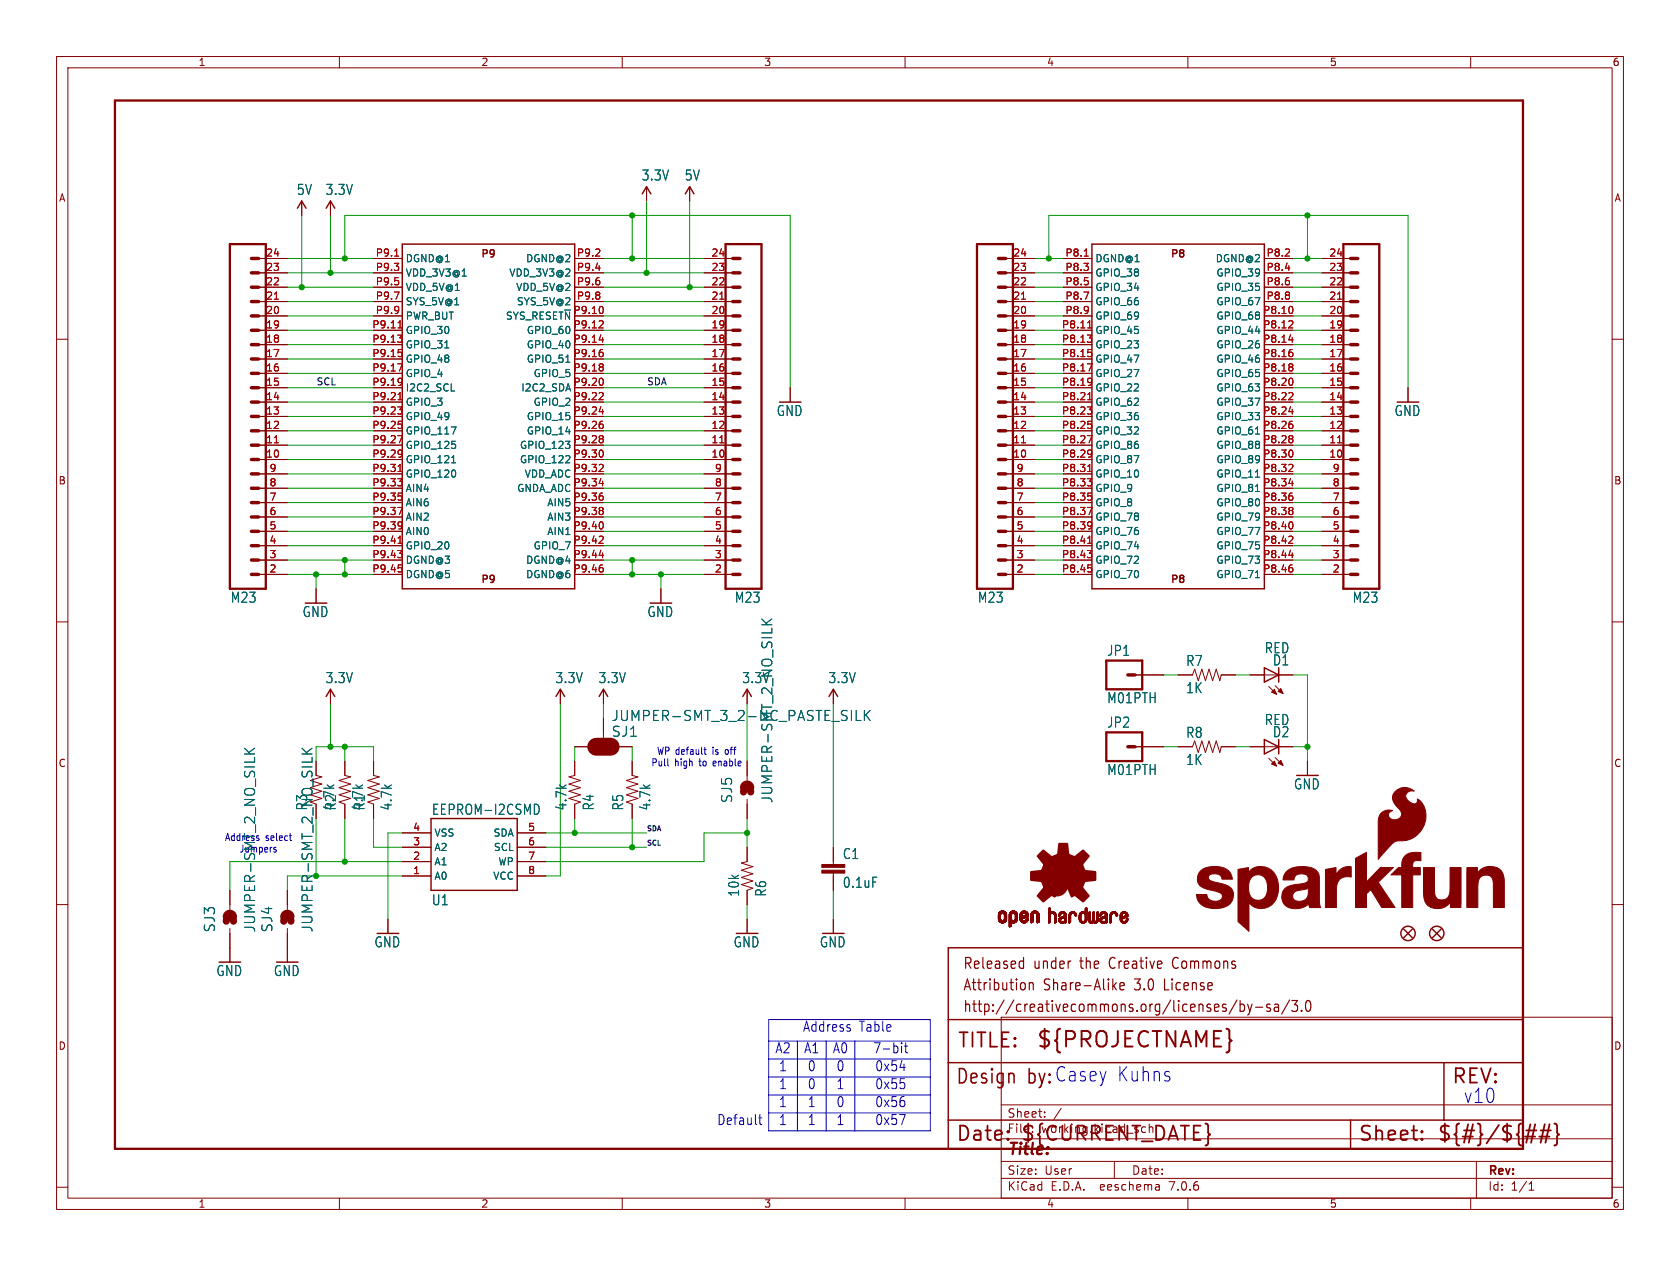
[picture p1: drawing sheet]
<svg xmlns="http://www.w3.org/2000/svg" width="297mm" height="224mm" viewBox="0 0 297 224" stroke-linecap="round" stroke-linejoin="round" font-family="sans-serif">
<defs><g id="words">
<text font-size="3.8" fill="#840000" x="183.1" y="185.7">${PROJECTNAME}</text>
<g font-size="3.5" fill="#840000">
<text x="169.2" y="185.7">TITLE:</text>
<text x="168.9" y="192.1">Design</text>
<text x="256.5" y="192.1">REV:</text>
<text x="168.9" y="202.2">Date:</text>
<text x="180.3" y="202.2">${CURRENT_DATE}</text>
<text x="240" y="202.2">Sheet:</text>
<text x="254" y="202.2">${#}/${##}</text>
</g>
<g font-size="3.5" fill="#0000c2">
<text x="197.5" y="191.5">Kuhns</text>
<text x="181.6" y="192.1">by: Casey</text>
<text x="258.7" y="195.3">v10</text>
</g>
<text font-size="2.8" fill="#840000" x="178" y="204.8">Title:</text>
<g font-size="2.7" fill="#840000">
<text x="170.2" y="171.7">Released</text>
<text x="182.7" y="171.7">under</text>
<text x="191.1" y="171.7">the</text>
<text x="196.5" y="171.7">Creative</text>
<text x="208" y="171.7">Commons</text>
<text x="170.2" y="175.5">Attribution</text>
<text x="170.2" y="179.3">http://creativecommons.org/licenses/by-sa/3.0</text>
<text x="184.5" y="175.5">Share-Alike</text>
<text x="200.8" y="175.5">3.0</text>
<text x="206.2" y="175.5">License</text>
</g>
<g font-size="2.5" fill="#006464">
<text x="52.4" y="34.7">5V</text>
<text x="57.5" y="34.7">3.3V</text>
<text x="113.3" y="32.1">3.3V</text>
<text x="121" y="32.1">5V</text>
<text x="137.2" y="73.8">GND</text>
<text x="246.4" y="73.8">GND</text>
<text x="40.7" y="106.8">M23</text>
<text x="129.8" y="106.8">M23</text>
<text x="172.8" y="106.8">M23</text>
<text x="239" y="106.8">M23</text>
<text x="53.4" y="109.4">GND</text>
<text x="114.4" y="109.4">GND</text>
<text x="195.6" y="116.2">JP1</text>
<text x="209.6" y="118">R7</text>
<text x="223.5" y="115.8">RED</text>
<text x="224.9" y="117.9">D1</text>
<text x="57.5" y="121">3.3V</text>
<text x="98.1" y="121">3.3V</text>
<text x="105.7" y="121">3.3V</text>
<text x="131.1" y="121">3.3V</text>
<text x="146.4" y="121">3.3V</text>
<text x="195.6" y="124.6">M01PTH</text>
<text x="209.6" y="122.8">1K</text>
<text x="108.1" y="130.5">SJ1</text>
<text x="108.1" y="127.7">JUMPER-SMT_3_2-NC_PASTE_SILK</text>
<text x="195.6" y="128.9">JP2</text>
<text x="209.6" y="130.7">R8</text>
<text x="223.5" y="128.5">RED</text>
<text x="224.9" y="130.6">D2</text>
<text x="195.6" y="137.3">M01PTH</text>
<text x="209.6" y="135.5">1K</text>
<text x="54.5" y="143.5" transform="rotate(-90 54.5 143.5)">R3</text>
<text x="59.3" y="143.5" transform="rotate(-90 59.3 143.5)">4.7k</text>
<text x="59.6" y="143.5" transform="rotate(-90 59.6 143.5)">R2</text>
<text x="64.4" y="143.5" transform="rotate(-90 64.4 143.5)">4.7k</text>
<text x="64.7" y="143.5" transform="rotate(-90 64.7 143.5)">R1</text>
<text x="69.5" y="143.5" transform="rotate(-90 69.5 143.5)">4.7k</text>
<text x="100.4" y="143.5" transform="rotate(-90 100.4 143.5)">4.7k</text>
<text x="105.2" y="143.5" transform="rotate(-90 105.2 143.5)">R4</text>
<text x="110.4" y="143.5" transform="rotate(-90 110.4 143.5)">R5</text>
<text x="115.2" y="143.5" transform="rotate(-90 115.2 143.5)">4.7k</text>
<text x="129.6" y="142.1" transform="rotate(-90 129.6 142.1)">SJ5</text>
<text x="136.8" y="142.1" transform="rotate(-90 136.8 142.1)">JUMPER-SMT_2_NO_SILK</text>
<text x="228.7" y="139.8">GND</text>
<text x="76.3" y="144.3">EEPROM-I2CSMD</text>
<text x="148.9" y="152.2">C1</text>
<text x="76.3" y="160.3">U1</text>
<text x="130.9" y="158.7" transform="rotate(-90 130.9 158.7)">10k</text>
<text x="135.7" y="158.7" transform="rotate(-90 135.7 158.7)">R6</text>
<text x="148.9" y="157.2">0.1uF</text>
<text x="38.2" y="165" transform="rotate(-90 38.2 165)">SJ3</text>
<text x="45.3" y="165" transform="rotate(-90 45.3 165)">JUMPER-SMT_2_NO_SILK</text>
<text x="48.4" y="165" transform="rotate(-90 48.4 165)">SJ4</text>
<text x="66.1" y="167.8">GND</text>
<text x="129.6" y="167.8">GND</text>
<text x="144.8" y="167.8">GND</text>
<text x="38.2" y="172.9">GND</text>
<text x="48.3" y="172.9">GND</text>
</g>
<text font-size="2.5" fill="#009600" x="55.5" y="165" transform="rotate(-90 55.5 165)">JUMPER-SMT_2_NO_SILK</text>
<g font-size="2.5" fill="#0000c2">
<text x="141.9" y="182.6">Address</text>
<text x="151.9" y="182.6">Table</text>
<text x="137" y="186.4">A2</text>
<text x="137.6" y="189.6">1</text>
<text x="142.1" y="186.4">A1</text>
<text x="142.7" y="189.6">0</text>
<text x="147.1" y="186.4">A0</text>
<text x="147.8" y="189.6">0</text>
<text x="154.3" y="186.4">7-bit</text>
<text x="154.6" y="189.6">0x54</text>
<text x="137.6" y="196">1</text>
<text x="137.6" y="192.8">1</text>
<text x="142.7" y="192.8">0</text>
<text x="142.7" y="196">1</text>
<text x="147.8" y="192.8">1</text>
<text x="147.8" y="196">0</text>
<text x="154.6" y="196">0x56</text>
<text x="154.6" y="192.8">0x55</text>
<text x="126.7" y="199.1">Default</text>
<text x="137.6" y="199.1">1</text>
<text x="142.7" y="199.1">1</text>
<text x="147.8" y="199.1">1</text>
<text x="154.6" y="199.1">0x57</text>
</g>
<g font-size="2.1" fill="#840000">
<text x="178" y="197.9">Sheet:</text>
<text x="178" y="200.6">File:</text>
<text x="184.1" y="200.6">working.kicad_sch</text>
<text x="178" y="208">Size:</text>
<text x="184.7" y="208">User</text>
<text x="200" y="208">Date:</text>
<text x="263" y="208.2">Rev:</text>
<text x="178" y="210.8">KiCad</text>
<text x="185.7" y="210.8">E.D.A.</text>
<text x="194.6" y="210.8">eeschema</text>
<text x="207" y="210.8">7.0.6</text>
<text x="263" y="210.8">Id:</text>
<text x="267.1" y="210.8">1/1</text>
</g>
<g font-size="1.8" fill="#840000">
<text x="35" y="11.9">1</text>
<text x="85" y="11.9">2</text>
<text x="135" y="11.9">3</text>
<text x="185" y="11.9">4</text>
<text x="235" y="11.9">5</text>
<text x="285" y="11.9">6</text>
<text x="10.3" y="35.9">A</text>
<text x="285.3" y="35.9">A</text>
<text x="84.9" y="45.9">P9</text>
<text x="206.8" y="45.9">P8</text>
<text x="10.3" y="85.9">B</text>
<text x="285.3" y="85.9">B</text>
<text x="84.9" y="103.5">P9</text>
<text x="206.8" y="103.5">P8</text>
<text x="10.3" y="135.9">C</text>
<text x="285.3" y="135.9">C</text>
<text x="10.3" y="185.9">D</text>
<text x="285.3" y="185.9">D</text>
<text x="35" y="213.8">1</text>
<text x="85" y="213.8">2</text>
<text x="135" y="213.8">3</text>
<text x="185" y="213.8">4</text>
<text x="235" y="213.8">5</text>
<text x="285" y="213.8">6</text>
</g>
<g font-size="1.8" fill="#a90000">
<text x="46.9" y="45.5">24</text>
<text x="66.3" y="45.5">P9.1</text>
<text x="101.9" y="45.5">P9.2</text>
<text x="125.7" y="45.5">24</text>
<text x="179" y="45.5">24</text>
<text x="188.3" y="45.5">P8.1</text>
<text x="223.8" y="45.5">P8.2</text>
<text x="234.9" y="45.5">24</text>
<text x="46.9" y="53.1">21</text>
<text x="46.9" y="50.5">22</text>
<text x="46.9" y="48">23</text>
<text x="66.3" y="48">P9.3</text>
<text x="66.3" y="50.5">P9.5</text>
<text x="66.3" y="53.1">P9.7</text>
<text x="101.9" y="48">P9.4</text>
<text x="101.9" y="50.5">P9.6</text>
<text x="101.9" y="53.1">P9.8</text>
<text x="125.7" y="53.1">21</text>
<text x="125.7" y="50.5">22</text>
<text x="125.7" y="48">23</text>
<text x="179" y="53.1">21</text>
<text x="179" y="50.5">22</text>
<text x="179" y="48">23</text>
<text x="188.3" y="48">P8.3</text>
<text x="188.3" y="50.5">P8.5</text>
<text x="188.3" y="53.1">P8.7</text>
<text x="223.8" y="48">P8.4</text>
<text x="223.8" y="50.5">P8.6</text>
<text x="223.8" y="53.1">P8.8</text>
<text x="234.9" y="53.1">21</text>
<text x="234.9" y="50.5">22</text>
<text x="234.9" y="48">23</text>
<text x="46.9" y="58.2">19</text>
<text x="46.9" y="55.6">20</text>
<text x="65.7" y="58.2">P9.11</text>
<text x="66.3" y="55.6">P9.9</text>
<text x="101.3" y="55.6">P9.10</text>
<text x="101.3" y="58.2">P9.12</text>
<text x="125.7" y="58.2">19</text>
<text x="125.7" y="55.6">20</text>
<text x="179" y="58.2">19</text>
<text x="179" y="55.6">20</text>
<text x="187.6" y="58.2">P8.11</text>
<text x="188.3" y="55.6">P8.9</text>
<text x="223.2" y="55.6">P8.10</text>
<text x="223.2" y="58.2">P8.12</text>
<text x="234.9" y="58.2">19</text>
<text x="234.9" y="55.6">20</text>
<text x="46.9" y="65.8">16</text>
<text x="46.9" y="63.2">17</text>
<text x="46.9" y="60.7">18</text>
<text x="65.7" y="60.7">P9.13</text>
<text x="65.7" y="63.2">P9.15</text>
<text x="65.7" y="65.8">P9.17</text>
<text x="101.3" y="60.7">P9.14</text>
<text x="101.3" y="63.2">P9.16</text>
<text x="101.3" y="65.8">P9.18</text>
<text x="125.7" y="65.8">16</text>
<text x="125.7" y="63.2">17</text>
<text x="125.7" y="60.7">18</text>
<text x="179" y="65.8">16</text>
<text x="179" y="63.2">17</text>
<text x="179" y="60.7">18</text>
<text x="187.6" y="60.7">P8.13</text>
<text x="187.6" y="63.2">P8.15</text>
<text x="187.6" y="65.8">P8.17</text>
<text x="223.2" y="60.7">P8.14</text>
<text x="223.2" y="63.2">P8.16</text>
<text x="223.2" y="65.8">P8.18</text>
<text x="234.9" y="65.8">16</text>
<text x="234.9" y="63.2">17</text>
<text x="234.9" y="60.7">18</text>
<text x="46.9" y="70.9">14</text>
<text x="46.9" y="68.3">15</text>
<text x="65.7" y="68.3">P9.19</text>
<text x="65.7" y="70.9">P9.21</text>
<text x="101.3" y="68.3">P9.20</text>
<text x="101.3" y="70.9">P9.22</text>
<text x="125.7" y="70.9">14</text>
<text x="125.7" y="68.3">15</text>
<text x="179" y="70.9">14</text>
<text x="179" y="68.3">15</text>
<text x="187.6" y="68.3">P8.19</text>
<text x="187.6" y="70.9">P8.21</text>
<text x="223.2" y="68.3">P8.20</text>
<text x="223.2" y="70.9">P8.22</text>
<text x="234.9" y="70.9">14</text>
<text x="234.9" y="68.3">15</text>
<text x="46.9" y="75.9">12</text>
<text x="46.9" y="73.4">13</text>
<text x="65.7" y="73.4">P9.23</text>
<text x="65.7" y="75.9">P9.25</text>
<text x="101.3" y="73.4">P9.24</text>
<text x="101.3" y="75.9">P9.26</text>
<text x="125.7" y="75.9">12</text>
<text x="125.7" y="73.4">13</text>
<text x="179" y="75.9">12</text>
<text x="179" y="73.4">13</text>
<text x="187.6" y="73.4">P8.23</text>
<text x="187.6" y="75.9">P8.25</text>
<text x="223.2" y="73.4">P8.24</text>
<text x="223.2" y="75.9">P8.26</text>
<text x="234.9" y="75.9">12</text>
<text x="234.9" y="73.4">13</text>
<text x="46.9" y="81">10</text>
<text x="46.9" y="78.5">11</text>
<text x="47.6" y="83.6">9</text>
<text x="65.7" y="78.5">P9.27</text>
<text x="65.7" y="81">P9.29</text>
<text x="65.7" y="83.6">P9.31</text>
<text x="101.3" y="78.5">P9.28</text>
<text x="101.3" y="81">P9.30</text>
<text x="101.3" y="83.6">P9.32</text>
<text x="125.7" y="81">10</text>
<text x="125.7" y="78.5">11</text>
<text x="126.3" y="83.6">9</text>
<text x="179" y="81">10</text>
<text x="179" y="78.5">11</text>
<text x="179.6" y="83.6">9</text>
<text x="187.6" y="78.5">P8.27</text>
<text x="187.6" y="81">P8.29</text>
<text x="187.6" y="83.6">P8.31</text>
<text x="223.2" y="78.5">P8.28</text>
<text x="223.2" y="81">P8.30</text>
<text x="223.2" y="83.6">P8.32</text>
<text x="234.9" y="81">10</text>
<text x="234.9" y="78.5">11</text>
<text x="235.5" y="83.6">9</text>
<text x="47.6" y="88.6">7</text>
<text x="47.6" y="86.1">8</text>
<text x="65.7" y="86.1">P9.33</text>
<text x="65.7" y="88.6">P9.35</text>
<text x="71.6" y="87.2">AIN4</text>
<text x="71.6" y="89.8">AIN6</text>
<text x="101.3" y="86.1">P9.34</text>
<text x="101.3" y="88.6">P9.36</text>
<text x="126.3" y="88.6">7</text>
<text x="126.3" y="86.1">8</text>
<text x="179.6" y="88.6">7</text>
<text x="179.6" y="86.1">8</text>
<text x="187.6" y="86.1">P8.33</text>
<text x="187.6" y="88.6">P8.35</text>
<text x="223.2" y="86.1">P8.34</text>
<text x="223.2" y="88.6">P8.36</text>
<text x="235.5" y="88.6">7</text>
<text x="235.5" y="86.1">8</text>
<text x="47.6" y="93.7">5</text>
<text x="47.6" y="91.2">6</text>
<text x="65.7" y="91.2">P9.37</text>
<text x="65.7" y="93.7">P9.39</text>
<text x="101.3" y="91.2">P9.38</text>
<text x="101.3" y="93.7">P9.40</text>
<text x="126.3" y="93.7">5</text>
<text x="126.3" y="91.2">6</text>
<text x="179.6" y="93.7">5</text>
<text x="179.6" y="91.2">6</text>
<text x="187.6" y="91.2">P8.37</text>
<text x="187.6" y="93.7">P8.39</text>
<text x="223.2" y="91.2">P8.38</text>
<text x="223.2" y="93.7">P8.40</text>
<text x="235.5" y="93.7">5</text>
<text x="235.5" y="91.2">6</text>
<text x="47.6" y="101.3">2</text>
<text x="47.6" y="98.8">3</text>
<text x="47.6" y="96.3">4</text>
<text x="65.7" y="96.3">P9.41</text>
<text x="65.7" y="98.8">P9.43</text>
<text x="65.7" y="101.3">P9.45</text>
<text x="101.3" y="96.3">P9.42</text>
<text x="101.3" y="98.8">P9.44</text>
<text x="101.3" y="101.3">P9.46</text>
<text x="126.3" y="101.3">2</text>
<text x="126.3" y="98.8">3</text>
<text x="126.3" y="96.3">4</text>
<text x="179.6" y="101.3">2</text>
<text x="179.6" y="98.8">3</text>
<text x="179.6" y="96.3">4</text>
<text x="187.6" y="96.3">P8.41</text>
<text x="187.6" y="98.8">P8.43</text>
<text x="187.6" y="101.3">P8.45</text>
<text x="223.2" y="96.3">P8.42</text>
<text x="223.2" y="98.8">P8.44</text>
<text x="223.2" y="101.3">P8.46</text>
<text x="235.5" y="101.3">2</text>
<text x="235.5" y="98.8">3</text>
<text x="235.5" y="96.3">4</text>
<text x="73" y="149.6">3</text>
<text x="73" y="147.1">4</text>
<text x="93.3" y="147.1">5</text>
<text x="93.3" y="149.6">6</text>
<text x="73" y="154.7">1</text>
<text x="73" y="152.1">2</text>
<text x="93.3" y="152.1">7</text>
<text x="93.3" y="154.7">8</text>
</g>
<g font-size="1.8" fill="#006464">
<text x="71.6" y="46.6">DGND@1</text>
<text x="92.9" y="46.6">DGND@2</text>
<text x="193.5" y="46.6">DGND@1</text>
<text x="214.8" y="46.6">DGND@2</text>
<text x="71.6" y="49.1">VDD_3V3@1</text>
<text x="71.6" y="51.7">VDD_5V@1</text>
<text x="89.9" y="49.1">VDD_3V3@2</text>
<text x="91.2" y="51.7">VDD_5V@2</text>
<text x="193.5" y="49.1">GPIO_38</text>
<text x="193.5" y="51.7">GPIO_34</text>
<text x="214.9" y="49.1">GPIO_39</text>
<text x="214.9" y="51.7">GPIO_35</text>
<text x="71.6" y="59.3">GPIO_30</text>
<text x="71.6" y="54.2">SYS_5V@1</text>
<text x="71.6" y="56.7">PWR_BUT</text>
<text x="89.3" y="56.7">SYS_RESET~{N}</text>
<text x="91.3" y="54.2">SYS_5V@2</text>
<text x="93" y="59.3">GPIO_60</text>
<text x="193.5" y="59.3">GPIO_45</text>
<text x="193.5" y="54.2">GPIO_66</text>
<text x="193.5" y="56.7">GPIO_69</text>
<text x="214.9" y="56.7">GPIO_68</text>
<text x="214.9" y="59.3">GPIO_44</text>
<text x="214.9" y="54.2">GPIO_67</text>
<text x="71.6" y="61.8">GPIO_31</text>
<text x="71.6" y="64.4">GPIO_48</text>
<text x="93" y="61.8">GPIO_40</text>
<text x="93" y="64.4">GPIO_51</text>
<text x="193.5" y="61.8">GPIO_23</text>
<text x="193.5" y="64.4">GPIO_47</text>
<text x="214.9" y="61.8">GPIO_26</text>
<text x="214.9" y="64.4">GPIO_46</text>
<text x="71.6" y="66.9">GPIO_4</text>
<text x="71.6" y="69.4">I2C2_SCL</text>
<text x="71.6" y="72">GPIO_3</text>
<text x="92.1" y="69.4">I2C2_SDA</text>
<text x="94.2" y="66.9">GPIO_5</text>
<text x="94.2" y="72">GPIO_2</text>
<text x="193.5" y="66.9">GPIO_27</text>
<text x="193.5" y="69.4">GPIO_22</text>
<text x="193.5" y="72">GPIO_62</text>
<text x="214.9" y="66.9">GPIO_65</text>
<text x="214.9" y="69.4">GPIO_63</text>
<text x="214.9" y="72">GPIO_37</text>
<text x="71.6" y="74.5">GPIO_49</text>
<text x="71.6" y="77.1">GPIO_117</text>
<text x="93" y="74.5">GPIO_15</text>
<text x="93" y="77.1">GPIO_14</text>
<text x="193.5" y="74.5">GPIO_36</text>
<text x="193.5" y="77.1">GPIO_32</text>
<text x="214.9" y="74.5">GPIO_33</text>
<text x="214.9" y="77.1">GPIO_61</text>
<text x="71.6" y="79.6">GPIO_125</text>
<text x="71.6" y="82.1">GPIO_121</text>
<text x="91.8" y="79.6">GPIO_123</text>
<text x="91.8" y="82.1">GPIO_122</text>
<text x="193.5" y="79.6">GPIO_86</text>
<text x="193.5" y="82.1">GPIO_87</text>
<text x="214.9" y="79.6">GPIO_88</text>
<text x="214.9" y="82.1">GPIO_89</text>
<text x="71.6" y="84.7">GPIO_120</text>
<text x="91.3" y="87.2">GNDA_ADC</text>
<text x="92.7" y="84.7">VDD_ADC</text>
<text x="96.7" y="89.8">AIN5</text>
<text x="193.5" y="84.7">GPIO_10</text>
<text x="193.5" y="87.2">GPIO_9</text>
<text x="193.5" y="89.8">GPIO_8</text>
<text x="214.9" y="84.7">GPIO_11</text>
<text x="214.9" y="87.2">GPIO_81</text>
<text x="214.9" y="89.8">GPIO_80</text>
<text x="71.6" y="92.3">AIN2</text>
<text x="71.6" y="94.8">AIN0</text>
<text x="96.7" y="92.3">AIN3</text>
<text x="96.7" y="94.8">AIN1</text>
<text x="193.5" y="92.3">GPIO_78</text>
<text x="193.5" y="94.8">GPIO_76</text>
<text x="214.9" y="92.3">GPIO_79</text>
<text x="214.9" y="94.8">GPIO_77</text>
<text x="71.6" y="97.4">GPIO_20</text>
<text x="71.6" y="99.9">DGND@3</text>
<text x="92.9" y="99.9">DGND@4</text>
<text x="94.2" y="97.4">GPIO_7</text>
<text x="193.5" y="97.4">GPIO_74</text>
<text x="193.5" y="99.9">GPIO_72</text>
<text x="214.9" y="97.4">GPIO_75</text>
<text x="214.9" y="99.9">GPIO_73</text>
<text x="71.6" y="102.5">DGND@5</text>
<text x="92.9" y="102.5">DGND@6</text>
<text x="193.5" y="102.5">GPIO_70</text>
<text x="214.9" y="102.5">GPIO_71</text>
<text x="39.7" y="148.8">Address</text>
<text x="76.7" y="148.2">VSS</text>
<text x="87.2" y="148.2">SDA</text>
<text x="42.3" y="150.9">Jumpers</text>
<text x="76.7" y="155.8">A0</text>
<text x="76.7" y="153.3">A1</text>
<text x="76.7" y="150.7">A2</text>
<text x="87.1" y="155.8">VCC</text>
<text x="87.2" y="150.7">SCL</text>
<text x="88" y="153.3">WP</text>
</g>
<g font-size="1.8" fill="#0000c2">
<text x="115.1" y="135.6">Pull</text>
<text x="116.1" y="133.6">WP default</text>
<text x="119.3" y="135.6">high</text>
<text x="123.8" y="135.6">to</text>
<text x="126.1" y="133.6">is</text>
<text x="126.5" y="135.6">enable</text>
<text x="128.6" y="133.6">off</text>
<text x="46.9" y="148.8">select</text>
</g>
<g font-size="1.7" fill="#0f0f0f">
<text x="55.9" y="68.2">SCL</text>
<text x="114.3" y="68.2">SDA</text>
</g>
<g font-size="1.2" fill="#0f0f0f">
<text x="114.3" y="147.1">SDA</text>
<text x="114.3" y="149.6">SCL</text>
</g>
</g></defs>
<g fill="none" stroke="#840000" stroke-width=".18">
<path d="M10 10h277v203.9h-277zM12 12h273v199.9h-273zM60 10v2M110 10v2M160 10v2M210 10v2M260 10v2M53.3 35.6v2.5M58.4 35.6v2.5M114.3 33v2.6M121.9 33v2.6M10 60h2"/>
<path d="M45.7 58.4h5.1M45.7 55.9h5.1M45.7 53.3h5.1M45.7 50.8h5.1M45.7 48.3h5.1M45.7 45.7h5.1M66 58.4h5.1M66 55.9h5.1M66 53.3h5.1M66 50.8h5.1M66 48.3h5.1M66 45.7h5.1"/>
<path d="M101.6 58.4h5.1M101.6 55.9h5.1M101.6 53.3h5.1M101.6 50.8h5.1M101.6 48.3h5.1M101.6 45.7h5.1M124.5 58.4h5M124.5 55.9h5M124.5 53.3h5M124.5 50.8h5M124.5 48.3h5M124.5 45.7h5"/>
<path d="M177.8 58.4h5.1M177.8 55.9h5.1M177.8 53.3h5.1M177.8 50.8h5.1M177.8 48.3h5.1M177.8 45.7h5.1M188 58.4h5M188 55.9h5M188 53.3h5M188 50.8h5M188 48.3h5M188 45.7h5"/>
<path d="M223.5 58.4h5.1M223.5 55.9h5.1M223.5 53.3h5.1M223.5 50.8h5.1M223.5 48.3h5.1M223.5 45.7h5.1M233.7 58.4h5.1M233.7 55.9h5.1M233.7 53.3h5.1M233.7 50.8h5.1M233.7 48.3h5.1M233.7 45.7h5.1"/>
<path d="M285 60h2M45.7 78.7h5.1M45.7 76.2h5.1M45.7 73.7h5.1M45.7 71.1h5.1M45.7 68.6h5.1M45.7 66h5.1M45.7 63.5h5.1M45.7 61h5.1M66 78.7h5.1M66 76.2h5.1M66 73.7h5.1"/>
<path d="M66 71.1h5.1M66 68.6h5.1M66 66h5.1M66 63.5h5.1M66 61h5.1M101.6 78.7h5.1M101.6 76.2h5.1M101.6 73.7h5.1M101.6 71.1h5.1M101.6 68.6h5.1M101.6 66h5.1M101.6 63.5h5.1"/>
<path d="M101.6 61h5.1M124.5 78.7h5M124.5 76.2h5M124.5 73.7h5M124.5 71.1h5M124.5 68.6h5M124.5 66h5M124.5 63.5h5M124.5 61h5M139.7 68.6v2.5M177.8 78.7h5.1M177.8 76.2h5.1"/>
<path d="M177.8 73.7h5.1M177.8 71.1h5.1M177.8 68.6h5.1M177.8 66h5.1M177.8 63.5h5.1M177.8 61h5.1M188 78.7h5M188 76.2h5M188 73.7h5M188 71.1h5M188 68.6h5M188 66h5"/>
<path d="M188 63.5h5M188 61h5M223.5 78.7h5.1M223.5 76.2h5.1M223.5 73.7h5.1M223.5 71.1h5.1M223.5 68.6h5.1M223.5 66h5.1M223.5 63.5h5.1M223.5 61h5.1M233.7 78.7h5.1M233.7 76.2h5.1"/>
<path d="M233.7 73.7h5.1M233.7 71.1h5.1M233.7 68.6h5.1M233.7 66h5.1M233.7 63.5h5.1M233.7 61h5.1M248.9 68.6v2.5M45.7 81.3h5.1M45.7 99.1h5.1M45.7 96.5h5.1M45.7 94h5.1M45.7 91.4h5.1"/>
<path d="M45.7 88.9h5.1M45.7 86.4h5.1M45.7 83.8h5.1M66 81.3h5.1M66 99.1h5.1M66 96.5h5.1M66 94h5.1M66 91.4h5.1M66 88.9h5.1M66 86.4h5.1M66 83.8h5.1M101.6 81.3h5.1"/>
<path d="M101.6 99.1h5.1M101.6 96.5h5.1M101.6 94h5.1M101.6 91.4h5.1M101.6 88.9h5.1M101.6 86.4h5.1M101.6 83.8h5.1M124.5 81.3h5M124.5 99.1h5M124.5 96.5h5M124.5 94h5M124.5 91.4h5"/>
<path d="M124.5 88.9h5M124.5 86.4h5M124.5 83.8h5M177.8 81.3h5.1M177.8 99.1h5.1M177.8 96.5h5.1M177.8 94h5.1M177.8 91.4h5.1M177.8 88.9h5.1M177.8 86.4h5.1M177.8 83.8h5.1M188 81.3h5"/>
<path d="M188 99.1h5M188 96.5h5M188 94h5M188 91.4h5M188 88.9h5M188 86.4h5M188 83.8h5M223.5 81.3h5.1M223.5 99.1h5.1M223.5 96.5h5.1M223.5 94h5.1M223.5 91.4h5.1"/>
<path d="M223.5 88.9h5.1M223.5 86.4h5.1M223.5 83.8h5.1M233.7 81.3h5.1M233.7 99.1h5.1M233.7 96.5h5.1M233.7 94h5.1M233.7 91.4h5.1M233.7 88.9h5.1M233.7 86.4h5.1M233.7 83.8h5.1M10 110h2"/>
<path d="M45.7 101.6h5.1M55.9 104.1v2.6M66 101.6h5.1M101.6 101.6h5.1M116.8 104.1v2.6M124.5 101.6h5M177.8 101.6h5.1M188 101.6h5M200.7 119.4h5M208.3 119.4h2.5l.4-1 .6 2 .7-2 .6 2 .6-2 .7 2 .6-2 .6 2 .3-1h2.5M221 119.4h7.6M223.5 101.6h5.1"/>
<path d="M233.7 101.6h5.1M285 110h2M55.9 137.2l1 .2-2 .6 2 .7-2 .6 2 .7-2 .6 2 .6-2 .7M58.4 121.9v2.6M61 134.6v2.6l1 .2-2.1 .6 2.1 .7-2.1 .6 2.1 .7-2.1 .6 2.1 .6-2.1 .7 1.1 .3v2.6M66 134.6v2.6l1.1 .2-2.1 .6 2.1 .7-2.1 .6 2.1 .7-2.1 .6 2.1 .6-2.1 .7 1 .3v2.6M99.1 121.9v2.6M101.6 132.1h2.5M101.6 134.6v2.6l-1 .2 2 .6-2 .7 2 .6-2 .7 2 .6-2 .6 2 .7-1 .3v2.6M106 130.8h1.3v2.6h-1.3zM106.7 121.9v2.6M106.7 127v3.8"/>
<path d="M109.2 132.1h2.6M111.8 134.6v2.6l1 .2-2.1 .6 2.1 .7-2.1 .6 2.1 .7-2.1 .6 2.1 .6-2.1 .7 1.1 .3v2.6M132.1 121.9v2.6M132.1 134.6v3.4M147.3 121.9v2.6M200.7 132.1h5M208.3 132.1h2.5l.4-1 .6 2 .7-2 .6 2 .6-2 .7 2 .6-2 .6 2 .3-1h2.5M221 132.1h7.6M224.3 121.4l1.4 1.4M224.3 134.1l1.4 1.4M225.4 121.3l1.4 1.4M225.4 134l1.4 1.4"/>
<path d="M231.1 134.6v2.6M10 160h2M40.6 157.5v3.4M50.8 157.5v3.4M71.1 154.9h5.1M71.1 152.4h5.1M71.1 149.9h5.1M71.1 147.3h5.1M91.4 154.9h5.1M91.4 152.4h5.1M91.4 149.9h5.1M91.4 147.3h5.1"/>
<path d="M132.1 141.4v3.4M132.1 149.9v2.5l-1 .3 2 .6-2 .6 2 .7-2 .6 2 .6-2 .7 2 .6-1 .4v2.5M147.3 149.9v3M147.3 154.4v3.1M285 160h2M40.6 164.2v6M50.8 164.2v6M68.6 162.6v2.5M132.1 162.6v2.5M147.3 162.6v2.5M177 179.9h108v32h-108zM177 195.4h108"/>
<path d="M184.7 197.5v.1M184.7 196.7v.1M187.6 196l-1.3 2M10 210h2M60 211.9v2M110 211.9v2M160 211.9v2M177 208.4h108M177 205.4h108M177 201.4h108M197 205.4v3M204.9 209.6l.1 .9"/>
<path d="M205 210.4l-.2 .1M205 209.9h-.2M210 211.9v2M260 211.9v2M261 205.4v6.5M270.3 210.5h.9M270.3 209.4l.4-.4v1.5M285 210h2"/>
</g>
<path d="M20.3 17.8h248.9v185.4h-248.9zM40.6 43.2h6.4v60.9h-6.4zM128.3 43.2h6.3v60.9h-6.3zM172.7 43.2h6.4v60.9h-6.4zM237.5 43.2h6.3v60.9h-6.3zM195.6 116.8h6.3v5.1h-6.3zM195.6 129.5h6.3v5.1h-6.3z" fill="none" stroke="#840000" stroke-width=".41"/>
<g fill="none" stroke="#840000" stroke-width=".61">
<path d="M44.4 58.4h1.3M44.4 55.9h1.3M44.4 53.3h1.3M44.4 50.8h1.3M44.4 48.3h1.3M44.4 45.7h1.3M129.5 58.4h1.3M129.5 55.9h1.3M129.5 53.3h1.3M129.5 50.8h1.3M129.5 48.3h1.3M129.5 45.7h1.3"/>
<path d="M176.5 58.4h1.3M176.5 55.9h1.3M176.5 53.3h1.3M176.5 50.8h1.3M176.5 48.3h1.3M176.5 45.7h1.3M238.8 58.4h1.2M238.8 55.9h1.2M238.8 53.3h1.2M238.8 50.8h1.2M238.8 48.3h1.2M238.8 45.7h1.2"/>
<path d="M44.4 78.7h1.3M44.4 76.2h1.3M44.4 73.7h1.3M44.4 71.1h1.3M44.4 68.6h1.3M44.4 66h1.3M44.4 63.5h1.3M44.4 61h1.3M129.5 78.7h1.3M129.5 76.2h1.3M129.5 73.7h1.3M129.5 71.1h1.3"/>
<path d="M129.5 68.6h1.3M129.5 66h1.3M129.5 63.5h1.3M129.5 61h1.3M176.5 78.7h1.3M176.5 76.2h1.3M176.5 73.7h1.3M176.5 71.1h1.3M176.5 68.6h1.3M176.5 66h1.3M176.5 63.5h1.3M176.5 61h1.3"/>
<path d="M238.8 78.7h1.2M238.8 76.2h1.2M238.8 73.7h1.2M238.8 71.1h1.2M238.8 68.6h1.2M238.8 66h1.2M238.8 63.5h1.2M238.8 61h1.2M44.4 99.1h1.3M44.4 96.5h1.3M44.4 94h1.3M44.4 91.4h1.3"/>
<path d="M44.4 88.9h1.3M44.4 86.4h1.3M44.4 83.8h1.3M44.4 81.3h1.3M129.5 99.1h1.3M129.5 96.5h1.3M129.5 94h1.3M129.5 91.4h1.3M129.5 88.9h1.3M129.5 86.4h1.3M129.5 83.8h1.3M129.5 81.3h1.3"/>
<path d="M176.5 99.1h1.3M176.5 96.5h1.3M176.5 94h1.3M176.5 91.4h1.3M176.5 88.9h1.3M176.5 86.4h1.3M176.5 83.8h1.3M176.5 81.3h1.3M238.8 99.1h1.2M238.8 96.5h1.2M238.8 94h1.2M238.8 91.4h1.2"/>
<path d="M238.8 88.9h1.2M238.8 86.4h1.2M238.8 83.8h1.2M238.8 81.3h1.2M44.4 101.6h1.3M129.5 101.6h1.3M176.5 101.6h1.3M199.4 119.4h1.3M238.8 101.6h1.2M199.4 132.1h1.3"/>
</g>
<g fill="none" stroke="#a90000" stroke-width=".18">
<path d="M48.5 52.9h.7M69.7 51.7h.8l-.5 1.2M69.8 45.3h.7M70.3 59.3h.8l-.4 .5M70.4 58h.7M70.6 56.9l.1-.2v1.3M70.8 59.8l.3 .2v.3l-.3 .2M105.3 47.4h.8M106.3 54.2a.79 .79 0 0 1 0 1.3M106.4 56.7l.2 .3v.3l-.7 .7h.7M106.5 59.7v.8M127.2 52.9h.8"/>
<path d="M180.6 52.9h.7M191.6 51.7h.9l-.6 1.2M191.7 45.3h.7M192.2 59.3h.8l-.4 .5M192.3 58h.7M192.5 56.9l.1-.2v1.3M192.8 59.8l.2 .2v.3l-.2 .2M227.2 47.4h.8M228.3 54.2a.79 .79 0 0 1 0 1.3M228.3 56.7l.3 .3-.1 .3-.7 .7h.8M228.4 59.7v.8M236.5 52.9h.7"/>
<path d="M48.5 78.3h.7M70.3 64.4h.9l-.6 1.2M70.3 72h.8l-.4 .5M70.3 77.1h.9l-.6 1.2M70.4 70.7h.7M70.4 61.8h.6M70.4 74.5h.6M70.6 69.6l.1-.2v1.3M70.8 62.3l.3 .2v.3l-.3 .3M70.8 66.9l.2 .1a1.03 1.03 0 0 1-.2 1.1M70.8 72.5l.3 .2v.3l-.3 .2M70.8 75l.3 .2v.3l-.3 .3"/>
<path d="M70.8 79.6l.2 .1a1.03 1.03 0 0 1-.2 1.1M71.1 67.4l-.3 .3M105.9 60.1h.8M105.9 72.8h.8M106.3 61.8h.2M106.3 74.5h.2M106.3 66.9a.79 .79 0 0 1 0 1.3M106.3 79.6a.79 .79 0 0 1 0 1.3M106.4 62.3l.2 .2v.3l-.2 .3M106.4 64.4l.2 .2-.2 .3 .2 .2v.3l-.2 .2M106.4 69.4l.2 .3v.3l-.7 .7h.7M106.4 75l.2 .2v.3l-.2 .3"/>
<path d="M106.4 77.1l.2 .2-.2 .3 .2 .2v.3l-.2 .2M106.5 72.4v.8M127.2 78.3h.8M180.6 78.3h.7M192.2 64.4h.9l-.6 1.2M192.2 72h.8l-.4 .5M192.2 77.1h.9l-.6 1.2M192.3 70.7h.7M192.3 61.8h.6M192.3 74.5h.6M192.5 69.6l.1-.2v1.3M192.8 62.3l.2 .2v.3l-.2 .3"/>
<path d="M192.8 66.9l.1 .1a1.03 1.03 0 0 1-.1 1.1M192.8 72.5l.2 .2v.3l-.2 .2M192.8 75l.2 .2v.3l-.2 .3M192.8 79.6l.1 .1a1.03 1.03 0 0 1-.1 1.1M193 67.4l-.2 .3M227.8 60.1h.8M227.8 72.8h.8M228.2 61.8h.2M228.2 74.5h.2M228.3 66.9a.79 .79 0 0 1 0 1.3M228.3 79.6a.79 .79 0 0 1 0 1.3M228.3 69.4l.3 .3-.1 .3-.7 .7h.8"/>
<path d="M228.3 62.3l.3 .2v.3l-.3 .3M228.3 64.4l.3 .2-.3 .3 .3 .2v.3l-.3 .2M228.3 75l.3 .2v.3l-.3 .3M228.3 77.1l.3 .2-.3 .3 .3 .2v.3l-.3 .2M228.4 72.4v.8M236.5 78.3h.7M70.3 84.7h.8l-.4 .5M70.3 89.8h.9l-.6 1.2M70.3 97.4h.8l-.4 .5M70.4 83.4h.7M70.4 96.1h.7M70.4 87.2h.6"/>
<path d="M70.4 99.9h.6M70.6 82.3l.1-.2v1.3M70.6 95l.1-.2v1.3M70.8 92.3l.2 .1a1.03 1.03 0 0 1-.2 1.1M70.8 97.9l.3 .2v.3l-.3 .2M70.8 85.2l.3 .2M70.8 87.7l.3 .2M71.1 80.1l-.3 .3M71.1 85.7l-.3 .2M71.1 88.2l-.3 .3M71.1 92.8l-.3 .3M105.9 85.5h.8"/>
<path d="M105.9 98.2h.8M106.3 87.2h.2M106.3 99.9h.2M106.3 92.3a.79 .79 0 0 1 0 1.3M106.4 82.1l.2 .3v.3l-.7 .7h.7M106.4 87.7l.2 .2v.3l-.2 .3M106.4 89.8l.2 .2-.2 .3 .2 .2v.3l-.2 .2M106.4 94.8l.2 .3v.3l-.7 .7h.7M106.5 85.1v.8M106.5 97.8v.8M192.2 84.7h.8l-.4 .5M192.2 89.8h.9l-.6 1.2"/>
<path d="M192.2 97.4h.8l-.4 .5M192.3 83.4h.7M192.3 96.1h.7M192.3 87.2h.6M192.3 99.9h.6M192.5 82.3l.1-.2v1.3M192.5 95l.1-.2v1.3M192.8 85.2l.2 .2v.3l-.2 .2M192.8 87.7l.2 .2v.3l-.2 .3M192.8 92.3l.1 .1a1.03 1.03 0 0 1-.1 1.1M192.8 97.9l.2 .2v.3l-.2 .2M193 80.1l-.2 .3"/>
<path d="M193 92.8l-.2 .3M227.8 85.5h.8M227.8 98.2h.8M228.2 87.2h.2M228.2 99.9h.2M228.3 92.3a.79 .79 0 0 1 0 1.3M228.3 82.1l.3 .3-.1 .3-.7 .7h.8M228.3 94.8l.3 .3-.1 .3-.7 .7h.8M228.3 87.7l.3 .2v.3l-.3 .3M228.3 89.8l.3 .2-.3 .3 .3 .2v.3l-.3 .2M228.4 85.1v.8M228.4 97.8v.8"/>
<path d="M70.8 100.4l.3 .2v.3l-.3 .3M106.4 100.4l.2 .2v.3l-.2 .3M192.8 100.4l.2 .2v.3l-.2 .3M228.3 100.4l.3 .2v.3l-.3 .3"/>
</g>
<g fill="none" stroke="#840000" stroke-width=".25">
<path d="M52.6 36.8l.7-1.2 .8 1.2M57.7 36.8l.7-1.2 .8 1.2M113.5 34.3l.8-1.3 .8 1.3M121.2 34.3l.7-1.3 .8 1.3M71.1 43.2h30.5v60.9h-30.5zM193 43.2h30.5v60.9h-30.5zM223.5 118.1l2.6 1.3-2.6 1.3zM226.1 118.1v2.6M57.7 123.2l.7-1.3 .8 1.3M98.3 123.2l.8-1.3 .7 1.3M105.9 123.2l.8-1.3 .7 1.3M131.3 123.2l.8-1.3 .7 1.3"/>
<path d="M146.6 123.2l.7-1.3 .8 1.3M223.5 130.8l2.6 1.3-2.6 1.3zM226.1 130.8v2.6M76.2 144.8h15.2v12.7h-15.2zM167.6 167.6h101.6v35.6h-101.6zM248.2 164.3l1.5 1.6M249.7 164.3l-1.5 1.6M253.2 164.3l1.6 1.6M254.8 164.3l-1.6 1.6M167.6 198.1h101.6M167.6 180.3h101.6M167.6 188h101.6"/>
<path d="M238.8 198.1v5.1M255.3 188v10.1"/>
<circle cx="248.9" cy="165.1" r="1.27"/>
<circle cx="254" cy="165.1" r="1.27"/>
</g>
<g fill="#840000" stroke="#840000" stroke-width=".18">
<path d="M225.3 121.9l.4 .9-.9-.4z"/>
<path d="M225.9 122.3l.5-.5 .4 .9z"/>
<path d="M225.3 134.6l.4 .9-.9-.4z"/>
<path d="M226.4 134.5l.4 .9-.9-.4z"/>
<path d="M176.5 162.6h.4z"/>
<path d="M176.5 162.5l.4 .1z"/>
<path d="M176.5 162.5h.4z"/>
<path d="M176.5 162.4l.4 .1z"/>
<path d="M176.5 162.4h.4z"/>
<path d="M176.5 162.3l.4 .1z"/>
<path d="M176.5 162.3h.4z"/>
<path d="M176.5 162.2l.4 .1z"/>
<path d="M176.5 162.2h.4z"/>
<path d="M176.5 162.1l.4 .1z"/>
<path d="M176.5 162.1h.4z"/>
<path d="M176.5 162l.4 .1z"/>
<path d="M176.5 162h.4z"/>
<path d="M176.5 161.9l.4 .1z"/>
<path d="M176.5 161.9h.4z"/>
<path d="M176.5 161.8l.4 .1z"/>
<path d="M176.5 161.8h.4z"/>
<path d="M176.5 161.7l.4 .1z"/>
<path d="M176.5 161.7h.4z"/>
<path d="M176.5 162.7h.5z"/>
<path d="M176.5 162.7h.4z"/>
<path d="M176.5 162.6l.4 .1z"/>
<path d="M176.5 161.6l.5 .1z"/>
<path d="M176.5 162.8h.5z"/>
<path d="M176.5 162.7l.5 .1z"/>
<path d="M176.5 161.6h.5z"/>
<path d="M176.5 162.8h.6z"/>
<path d="M176.5 161.6h.6z"/>
<path d="M176.6 162.8h.5z"/>
<path d="M176.6 161.5l.5 .1z"/>
<path d="M176.6 162.8l.5 .1z"/>
<path d="M176.6 161.5h.5z"/>
<path d="M176.6 161.5h.6z"/>
<path d="M176.6 162.9h1.3z"/>
<path d="M176.6 162.9h.6z"/>
<path d="M176.6 161.5h1.3z"/>
<path d="M176.6 161.4l1.3 .1z"/>
<path d="M176.6 162.9l1.2 .1z"/>
<path d="M176.6 162.9h1.2z"/>
<path d="M176.6 161.4h1.2z"/>
<path d="M176.6 163h1.2z"/>
<path d="M176.7 163h1.1z"/>
<path d="M176.7 161.4h1.1z"/>
<path d="M176.7 161.3l1.1 .1z"/>
<path d="M176.7 163l1 .1z"/>
<path d="M176.7 161.3h1.1z"/>
<path d="M176.7 161.3h1z"/>
<path d="M176.7 163.1h1z"/>
<path d="M176.8 163.1h.9z"/>
<path d="M176.8 161.3h.9z"/>
<path d="M176.8 161.2l.8 .1z"/>
<path d="M176.8 163.1h.8z"/>
<path d="M176.8 161.2h.8z"/>
<path d="M176.8 163.1l.8 .1z"/>
<path d="M176.9 163.2h.7z"/>
<path d="M176.9 161.2h.7z"/>
<path d="M176.9 163.2h.6z"/>
<path d="M176.9 161.2h.6z"/>
<path d="M177 163.2h.5z"/>
<path d="M177 161.2h.5z"/>
<path d="M177 163.2h.4z"/>
<path d="M177 161.1l.4 .1z"/>
<path d="M177.1 163.2h.3z"/>
<path d="M177.1 161.1h.3z"/>
<path d="M177.1 163.2l.3 .1z"/>
<path d="M177.1 163.3h.2z"/>
<path d="M177.1 161.1h.2z"/>
<path d="M177.3 161.5h.6z"/>
<path d="M177.3 162.9h.6z"/>
<path d="M177.3 162.8l.6 .1z"/>
<path d="M177.4 162.8h.5z"/>
<path d="M177.4 161.5l.5 .1z"/>
<path d="M177.4 161.6h.5z"/>
<path d="M177.5 162.8h.4z"/>
<path d="M177.5 161.6h.4z"/>
<path d="M177.5 162.7l.4 .1z"/>
<path d="M177.5 162.7h.4z"/>
<path d="M177.5 161.6l.4 .1z"/>
<path d="M177.5 161.7h.4z"/>
<path d="M177.6 162.6l.4 .1z"/>
<path d="M177.6 162.6h.4z"/>
<path d="M177.6 161.8h.4z"/>
<path d="M177.6 161.7l.4 .1z"/>
<path d="M177.6 161.7h.4z"/>
<path d="M177.6 162.5l.4 .1z"/>
<path d="M177.6 162.5h.4z"/>
<path d="M177.6 162.4l.4 .1z"/>
<path d="M177.6 162.4h.4z"/>
<path d="M177.6 162.3l.4 .1z"/>
<path d="M177.6 162.3h.4z"/>
<path d="M177.6 162.2l.4 .1z"/>
<path d="M177.6 162.2h.4z"/>
<path d="M177.6 162.1l.4 .1z"/>
<path d="M177.6 162.1h.4z"/>
<path d="M177.6 162l.4 .1z"/>
<path d="M177.6 162h.4z"/>
<path d="M177.6 161.9l.4 .1z"/>
<path d="M177.6 161.9h.4z"/>
<path d="M177.6 161.8l.4 .1z"/>
<path d="M178.4 163.9h.2z"/>
<path d="M178.4 163.9h.3z"/>
<path d="M178.4 163.8l.3 .1z"/>
<path d="M178.4 163.8h.4z"/>
<path d="M178.4 163.7l.4 .1z"/>
<path d="M178.4 163.7h.4z"/>
<path d="M178.4 163.6l.4 .1z"/>
<path d="M178.4 163.6h.4z"/>
<path d="M178.4 163.5l.4 .1z"/>
<path d="M178.4 163.5h.4z"/>
<path d="M178.4 163.4l.4 .1z"/>
<path d="M178.4 163.4h.4z"/>
<path d="M178.4 163.3l.4 .1z"/>
<path d="M178.4 163.3h.4z"/>
<path d="M178.4 163.2l.4 .1z"/>
<path d="M178.4 163.2h.4z"/>
<path d="M178.4 163.2h1.1z"/>
<path d="M178.4 163.1l1.1 .1z"/>
<path d="M178.4 163.1h1.1z"/>
<path d="M178.4 163.1h1.2z"/>
<path d="M178.4 163l1.2 .1z"/>
<path d="M178.4 163h1.3z"/>
<path d="M178.4 162.9l1.3 .1z"/>
<path d="M178.4 162.9h1.3z"/>
<path d="M178.4 162.9h1.4z"/>
<path d="M178.4 162.9h.7z"/>
<path d="M178.4 162.8l.6 .1z"/>
<path d="M178.4 162.8h.6z"/>
<path d="M178.4 162.8h.5z"/>
<path d="M178.4 162.7l.5 .1z"/>
<path d="M178.4 162.7h.5z"/>
<path d="M178.4 162.7h.4z"/>
<path d="M178.4 162.6l.4 .1z"/>
<path d="M178.4 162.6h.4z"/>
<path d="M178.4 162.5l.4 .1z"/>
<path d="M178.4 162.5h.4z"/>
<path d="M178.4 162.4l.4 .1z"/>
<path d="M178.4 162.4h.4z"/>
<path d="M178.4 162.3l.4 .1z"/>
<path d="M178.4 162.3h.4z"/>
<path d="M178.4 162.2l.4 .1z"/>
<path d="M178.4 162.2h.4z"/>
<path d="M178.4 162.1l.4 .1z"/>
<path d="M178.4 162.1h.4z"/>
<path d="M178.4 162l.4 .1z"/>
<path d="M178.4 162h.4z"/>
<path d="M178.4 161.9l.4 .1z"/>
<path d="M178.4 161.9h.4z"/>
<path d="M178.4 161.8l.4 .1z"/>
<path d="M178.4 161.8h.4z"/>
<path d="M178.4 161.7l.4 .1z"/>
<path d="M178.4 161.7h.4z"/>
<path d="M178.4 161.7h.5z"/>
<path d="M178.4 161.6l.5 .1z"/>
<path d="M178.5 163.9l.1 .1z"/>
<path d="M178.5 161.6h.4z"/>
<path d="M178.5 161.6h.5z"/>
<path d="M178.5 161.5l.5 .1z"/>
<path d="M178.5 161.5h.5z"/>
<path d="M178.5 161.5h.6z"/>
<path d="M178.5 161.5h1.3z"/>
<path d="M178.5 161.4l1.2 .1z"/>
<path d="M178.5 161.4h1.2z"/>
<path d="M178.6 161.4h1.1z"/>
<path d="M178.6 161.3l1.1 .1z"/>
<path d="M178.6 161.3h1.1z"/>
<path d="M178.6 161.3h1z"/>
<path d="M178.7 161.3h.9z"/>
<path d="M178.7 161.2l.8 .1z"/>
<path d="M178.7 161.2h.8z"/>
<path d="M178.8 161.2h.7z"/>
<path d="M178.9 163.2h.5z"/>
<path d="M178.9 161.2h.5z"/>
<path d="M179 161.1l.3 .1z"/>
<path d="M179 163.2h.3z"/>
<path d="M179 161.1h.3z"/>
<path d="M179 163.2l.3 .1z"/>
<path d="M179 161.1h.2z"/>
<path d="M179.1 163.3h.1z"/>
<path d="M179.2 161.5h.6z"/>
<path d="M179.2 162.9h.6z"/>
<path d="M179.3 162.8l.5 .1z"/>
<path d="M179.3 161.5h.5z"/>
<path d="M179.3 162.8h.5z"/>
<path d="M179.3 161.5l.5 .1z"/>
<path d="M179.3 161.6h.5z"/>
<path d="M179.4 162.8h.4z"/>
<path d="M179.4 161.6h.4z"/>
<path d="M179.4 162.7l.4 .1z"/>
<path d="M179.4 162.7h.4z"/>
<path d="M179.4 161.6l.4 .1z"/>
<path d="M179.4 162.7h.5z"/>
<path d="M179.4 161.7h.5z"/>
<path d="M179.4 161.7h.4z"/>
<path d="M179.5 162.7h.4z"/>
<path d="M179.5 161.7h.4z"/>
<path d="M179.5 162.6l.4 .1z"/>
<path d="M179.5 162.6h.4z"/>
<path d="M179.5 161.7l.4 .1z"/>
<path d="M179.5 161.8h.4z"/>
<path d="M179.5 162.5l.4 .1z"/>
<path d="M179.5 162.5h.4z"/>
<path d="M179.5 162.4l.4 .1z"/>
<path d="M179.5 162.4h.4z"/>
<path d="M179.5 162.3l.4 .1z"/>
<path d="M179.5 162.3h.4z"/>
<path d="M179.5 162.2l.4 .1z"/>
<path d="M179.5 162.2h.4z"/>
<path d="M179.5 162.1l.4 .1z"/>
<path d="M179.5 162.1h.4z"/>
<path d="M179.5 162l.4 .1z"/>
<path d="M179.5 162h.4z"/>
<path d="M179.5 161.9l.4 .1z"/>
<path d="M179.5 161.9h.4z"/>
<path d="M179.5 161.8l.4 .1z"/>
<path d="M180.3 162.7h.5z"/>
<path d="M180.3 162.7h.4z"/>
<path d="M180.3 162.6l.4 .1z"/>
<path d="M180.3 162.6h.4z"/>
<path d="M180.3 162.5l.4 .1z"/>
<path d="M180.3 162.5h.5z"/>
<path d="M180.3 162.5h.6z"/>
<path d="M180.3 162.4l.6 .1z"/>
<path d="M180.3 162.4h.7z"/>
<path d="M180.3 162.4h.8z"/>
<path d="M180.3 162.3l.9 .1z"/>
<path d="M180.3 162.3h.9z"/>
<path d="M180.3 162.3h1z"/>
<path d="M180.3 162.2l1.1 .1z"/>
<path d="M180.3 162.2h1.1z"/>
<path d="M180.3 162.2h1.2z"/>
<path d="M180.3 162.2h1.3z"/>
<path d="M180.3 162.1l1.3 .1z"/>
<path d="M180.3 162.1h1.3z"/>
<path d="M180.3 162.1h1.4z"/>
<path d="M180.3 162.1h.4z"/>
<path d="M180.3 162l.4 .1z"/>
<path d="M180.3 162h.4z"/>
<path d="M180.3 161.9l.4 .1z"/>
<path d="M180.3 161.9h.4z"/>
<path d="M180.3 161.8l.4 .1z"/>
<path d="M180.3 161.8h.4z"/>
<path d="M180.3 161.7l.4 .1z"/>
<path d="M180.3 161.7h.4z"/>
<path d="M180.3 161.7h.5z"/>
<path d="M180.3 162.8h.5z"/>
<path d="M180.3 162.7l.5 .1z"/>
<path d="M180.3 161.6l.5 .1z"/>
<path d="M180.3 161.6h.5z"/>
<path d="M180.4 162.8h.5z"/>
<path d="M180.4 162.8h.4z"/>
<path d="M180.4 161.6h.4z"/>
<path d="M180.4 161.6h.5z"/>
<path d="M180.4 162.8l.5 .1z"/>
<path d="M180.4 161.5l.5 .1z"/>
<path d="M180.4 161.5h.5z"/>
<path d="M180.4 162.9h1.3z"/>
<path d="M180.4 162.9h.6z"/>
<path d="M180.4 161.5h.6z"/>
<path d="M180.4 161.5h1.3z"/>
<path d="M180.4 161.4l1.3 .1z"/>
<path d="M180.4 161.4h1.3z"/>
<path d="M180.5 162.9l1.1 .1z"/>
<path d="M180.5 161.4h1.2z"/>
<path d="M180.5 163h1.1z"/>
<path d="M180.5 161.4h1.1z"/>
<path d="M180.5 161.3l1.1 .1z"/>
<path d="M180.5 163l1.1 .1z"/>
<path d="M180.5 161.3h1.1z"/>
<path d="M180.6 163.1h.9z"/>
<path d="M180.6 161.3h1z"/>
<path d="M180.6 161.3h.9z"/>
<path d="M180.7 161.2l.8 .1z"/>
<path d="M180.7 163.1l.7 .1z"/>
<path d="M180.7 161.2h.8z"/>
<path d="M180.7 163.2h.7z"/>
<path d="M180.7 161.2h.7z"/>
<path d="M180.8 163.2h.6z"/>
<path d="M180.8 161.2h.5z"/>
<path d="M180.8 163.2h.5z"/>
<path d="M180.8 162.1h1z"/>
<path d="M180.8 162l1 .1z"/>
<path d="M180.9 163.2h.4z"/>
<path d="M180.9 162h.9z"/>
<path d="M180.9 161.1l.3 .1z"/>
<path d="M180.9 163.2h.3z"/>
<path d="M180.9 163.2l.3 .1z"/>
<path d="M180.9 161.1h.3z"/>
<path d="M180.9 163.3h.3z"/>
<path d="M181 162h.8z"/>
<path d="M181 161.1h.1z"/>
<path d="M181.1 161.9l.7 .1z"/>
<path d="M181.1 161.9h.7z"/>
<path d="M181.1 161.5h.6z"/>
<path d="M181.1 162.9h.6z"/>
<path d="M181.2 161.5h.5z"/>
<path d="M181.2 162.8l.5 .1z"/>
<path d="M181.2 161.9h.6z"/>
<path d="M181.2 162.8h.5z"/>
<path d="M181.2 161.5l.5 .1z"/>
<path d="M181.2 161.6h.5z"/>
<path d="M181.3 161.6h.5z"/>
<path d="M181.3 162.8h.4z"/>
<path d="M181.3 161.9h.5z"/>
<path d="M181.3 162.8h.5z"/>
<path d="M181.3 161.6l.5 .1z"/>
<path d="M181.3 162.7l.5 .1z"/>
<path d="M181.3 161.7h.5z"/>
<path d="M181.3 162.7h.5z"/>
<path d="M181.3 161.8l.5 .1z"/>
<path d="M181.3 161.8h.5z"/>
<path d="M181.4 162.7h.4z"/>
<path d="M181.4 161.8h.4z"/>
<path d="M181.4 161.7l.4 .1z"/>
<path d="M181.4 162.6l.4 .1z"/>
<path d="M181.4 162.6h.4z"/>
<path d="M181.4 162.5l.4 .1z"/>
<path d="M181.4 162.5h.4z"/>
<path d="M181.5 162.5h.3z"/>
<path d="M181.5 162.4l.3 .1z"/>
<path d="M181.5 162.4h.3z"/>
<path d="M181.6 162.4h.2z"/>
<path d="M181.7 162.4h.1z"/>
<path d="M182.2 163.2h.3z"/>
<path d="M182.2 163.1l.3 .1z"/>
<path d="M182.2 163.1h.4z"/>
<path d="M182.2 163l.4 .1z"/>
<path d="M182.2 163h.4z"/>
<path d="M182.2 162.9l.4 .1z"/>
<path d="M182.2 162.9h.4z"/>
<path d="M182.2 162.8l.4 .1z"/>
<path d="M182.2 162.8h.4z"/>
<path d="M182.2 162.7l.4 .1z"/>
<path d="M182.2 162.7h.4z"/>
<path d="M182.2 162.6l.4 .1z"/>
<path d="M182.2 162.6h.4z"/>
<path d="M182.2 162.5l.4 .1z"/>
<path d="M182.2 162.5h.4z"/>
<path d="M182.2 162.4l.4 .1z"/>
<path d="M182.2 162.4h.4z"/>
<path d="M182.2 162.3l.4 .1z"/>
<path d="M182.2 162.3h.4z"/>
<path d="M182.2 162.2l.4 .1z"/>
<path d="M182.2 162.2h.4z"/>
<path d="M182.2 162.1l.4 .1z"/>
<path d="M182.2 162.1h.4z"/>
<path d="M182.2 162l.4 .1z"/>
<path d="M182.2 162h.4z"/>
<path d="M182.2 161.9l.4 .1z"/>
<path d="M182.2 161.9h.4z"/>
<path d="M182.2 161.8l.4 .1z"/>
<path d="M182.2 161.8h.4z"/>
<path d="M182.2 161.7l.4 .1z"/>
<path d="M182.3 163.2h.2z"/>
<path d="M182.3 161.7h.3z"/>
<path d="M182.3 161.7h.4z"/>
<path d="M182.3 163.2h.1z"/>
<path d="M182.3 161.6l.4 .1z"/>
<path d="M182.3 161.6h.4z"/>
<path d="M182.3 161.6h.5z"/>
<path d="M182.3 161.5l.5 .1z"/>
<path d="M182.3 161.5h.6z"/>
<path d="M182.3 161.5h1.3z"/>
<path d="M182.4 161.5h1.2z"/>
<path d="M182.4 161.4l1.2 .1z"/>
<path d="M182.4 161.4h1.2z"/>
<path d="M182.4 161.4h1.1z"/>
<path d="M182.4 161.3l1.1 .1z"/>
<path d="M182.4 161.3h1.1z"/>
<path d="M182.5 161.3h1z"/>
<path d="M182.5 161.3h.9z"/>
<path d="M182.6 161.2l.8 .1z"/>
<path d="M182.6 161.2h.8z"/>
<path d="M182.6 161.2h.7z"/>
<path d="M182.7 161.2h.5z"/>
<path d="M182.8 161.1l.4 .1z"/>
<path d="M182.8 161.1h.3z"/>
<path d="M182.9 161.1h.2z"/>
<path d="M183 161.5h.6z"/>
<path d="M183.1 161.5h.5z"/>
<path d="M183.1 161.5l.5 .1z"/>
<path d="M183.1 161.6h.5z"/>
<path d="M183.2 161.6h.4z"/>
<path d="M183.2 161.6h.5z"/>
<path d="M183.2 161.6l.5 .1z"/>
<path d="M183.2 161.7h.5z"/>
<path d="M183.3 161.7h.4z"/>
<path d="M183.3 161.7l.4 .1z"/>
<path d="M183.3 163.2h.3z"/>
<path d="M183.3 163.1l.3 .1z"/>
<path d="M183.3 163.1h.3z"/>
<path d="M183.3 163.1h.4z"/>
<path d="M183.3 163l.4 .1z"/>
<path d="M183.3 163h.4z"/>
<path d="M183.3 162.9l.4 .1z"/>
<path d="M183.3 162.9h.4z"/>
<path d="M183.3 162.8l.4 .1z"/>
<path d="M183.3 162.8h.4z"/>
<path d="M183.3 162.7l.4 .1z"/>
<path d="M183.3 162.7h.4z"/>
<path d="M183.3 162.6l.4 .1z"/>
<path d="M183.3 162.6h.4z"/>
<path d="M183.3 162.5l.4 .1z"/>
<path d="M183.3 162.5h.4z"/>
<path d="M183.3 162.4l.4 .1z"/>
<path d="M183.3 162.4h.4z"/>
<path d="M183.3 162.3l.4 .1z"/>
<path d="M183.3 162.3h.4z"/>
<path d="M183.3 162.2l.4 .1z"/>
<path d="M183.3 162.2h.4z"/>
<path d="M183.3 162.1l.4 .1z"/>
<path d="M183.3 162.1h.4z"/>
<path d="M183.3 162l.4 .1z"/>
<path d="M183.3 162h.4z"/>
<path d="M183.3 161.9l.4 .1z"/>
<path d="M183.3 161.9h.4z"/>
<path d="M183.3 161.8l.4 .1z"/>
<path d="M183.3 161.8h.4z"/>
<path d="M183.3 163.2h.2z"/>
<path d="M183.3 163.2h.1z"/>
<path d="M185.4 163.2h.1z"/>
<path d="M185.4 160.8h.2z"/>
<path d="M185.4 163.2l.1 .1z"/>
<path d="M185.4 163.2h.2z"/>
<path d="M185.4 163.1l.2 .1z"/>
<path d="M185.4 163.1h.2z"/>
<path d="M185.4 163l.2 .1z"/>
<path d="M185.4 163h.2z"/>
<path d="M185.4 162.9l.2 .1z"/>
<path d="M185.4 162.9h.2z"/>
<path d="M185.4 162.8l.2 .1z"/>
<path d="M185.4 162.8h.2z"/>
<path d="M185.4 162.7l.2 .1z"/>
<path d="M185.4 162.7h.2z"/>
<path d="M185.4 162.6l.2 .1z"/>
<path d="M185.4 162.6h.2z"/>
<path d="M185.4 162.5l.2 .1z"/>
<path d="M185.4 162.5h.2z"/>
<path d="M185.4 162.4l.2 .1z"/>
<path d="M185.4 162.4h.2z"/>
<path d="M185.4 162.3l.2 .1z"/>
<path d="M185.4 162.3h.2z"/>
<path d="M185.4 162.2l.2 .1z"/>
<path d="M185.4 162.2h.2z"/>
<path d="M185.4 162.1l.2 .1z"/>
<path d="M185.4 162.1h.2z"/>
<path d="M185.4 162l.2 .1z"/>
<path d="M185.4 162h.2z"/>
<path d="M185.4 161.9l.2 .1z"/>
<path d="M185.4 161.9h.2z"/>
<path d="M185.4 161.9h.3z"/>
<path d="M185.4 161.8l.3 .1z"/>
<path d="M185.4 161.8h.3z"/>
<path d="M185.4 161.7l.3 .1z"/>
<path d="M185.4 161.7h.3z"/>
<path d="M185.4 161.7h.4z"/>
<path d="M185.4 161.6l.4 .1z"/>
<path d="M185.4 161.6h.4z"/>
<path d="M185.4 161.6h.5z"/>
<path d="M185.4 161.6h.6z"/>
<path d="M185.4 161.5l.6 .1z"/>
<path d="M185.4 161.5h1.2z"/>
<path d="M185.4 161.5h1.1z"/>
<path d="M185.4 161.4l1.1 .1z"/>
<path d="M185.4 161.4h1.1z"/>
<path d="M185.4 161.4h1z"/>
<path d="M185.4 161.3l1 .1z"/>
<path d="M185.4 161.3h1z"/>
<path d="M185.4 161.3h.3z"/>
<path d="M185.4 161.3h.2z"/>
<path d="M185.4 161.2l.2 .1z"/>
<path d="M185.4 161.2h.2z"/>
<path d="M185.4 161.1l.2 .1z"/>
<path d="M185.4 161.1h.2z"/>
<path d="M185.4 161l.2 .1z"/>
<path d="M185.4 161h.2z"/>
<path d="M185.4 160.9l.2 .1z"/>
<path d="M185.4 160.9h.2z"/>
<path d="M185.4 160.8l.2 .1z"/>
<path d="M185.4 160.7l.2 .1z"/>
<path d="M185.4 160.7h.2z"/>
<path d="M185.4 160.6l.2 .1z"/>
<path d="M185.4 160.6h.2z"/>
<path d="M185.5 160.6h.1z"/>
<path d="M185.8 161.3h.5z"/>
<path d="M185.9 161.3h.3z"/>
<path d="M186 161.3h.1z"/>
<path d="M186.1 161.5l.5 .1z"/>
<path d="M186.1 161.6h.5z"/>
<path d="M186.2 161.6h.4z"/>
<path d="M186.3 161.6h.3z"/>
<path d="M186.3 161.6h.4z"/>
<path d="M186.3 161.6l.4 .1z"/>
<path d="M186.3 161.7h.4z"/>
<path d="M186.4 161.7h.3z"/>
<path d="M186.4 161.7l.3 .1z"/>
<path d="M186.4 161.8h.3z"/>
<path d="M186.4 161.9h.3z"/>
<path d="M186.4 161.8l.3 .1z"/>
<path d="M186.4 163.2l.1 .1z"/>
<path d="M186.4 163.2h.2z"/>
<path d="M186.4 163.2h.3z"/>
<path d="M186.4 163.1l.3 .1z"/>
<path d="M186.4 163.1h.3z"/>
<path d="M186.4 163l.3 .1z"/>
<path d="M186.4 163h.3z"/>
<path d="M186.4 162.9l.3 .1z"/>
<path d="M186.4 162.9h.3z"/>
<path d="M186.4 162.8l.3 .1z"/>
<path d="M186.4 162.8h.3z"/>
<path d="M186.4 162.7l.3 .1z"/>
<path d="M186.4 162.7h.3z"/>
<path d="M186.4 162.6l.3 .1z"/>
<path d="M186.4 162.6h.3z"/>
<path d="M186.4 162.5l.3 .1z"/>
<path d="M186.4 162.5h.3z"/>
<path d="M186.4 162.4l.3 .1z"/>
<path d="M186.4 162.4h.3z"/>
<path d="M186.4 162.3l.3 .1z"/>
<path d="M186.4 162.3h.3z"/>
<path d="M186.4 162.2l.3 .1z"/>
<path d="M186.4 162.2h.3z"/>
<path d="M186.4 162.1l.3 .1z"/>
<path d="M186.4 162.1h.3z"/>
<path d="M186.4 162l.3 .1z"/>
<path d="M186.4 162h.3z"/>
<path d="M186.4 161.9l.3 .1z"/>
<path d="M187.2 162.8h.3z"/>
<path d="M187.2 162.8h.2z"/>
<path d="M187.2 162.7l.2 .1z"/>
<path d="M187.2 162.7h.2z"/>
<path d="M187.2 162.7h.3z"/>
<path d="M187.2 162h.1z"/>
<path d="M187.2 162h.2z"/>
<path d="M187.2 161.9l.2 .1z"/>
<path d="M187.2 161.9h.2z"/>
<path d="M187.2 162.9h.3z"/>
<path d="M187.2 162.8l.3 .1z"/>
<path d="M187.2 162.6l.3 .1z"/>
<path d="M187.2 162.6h.3z"/>
<path d="M187.2 162l.1 .1z"/>
<path d="M187.2 161.9h.3z"/>
<path d="M187.2 161.8l.3 .1z"/>
<path d="M187.2 161.8h.3z"/>
<path d="M187.2 162.9h.4z"/>
<path d="M187.2 162.6h.4z"/>
<path d="M187.2 162.5l.4 .1z"/>
<path d="M187.2 161.7l.3 .1z"/>
<path d="M187.2 163h.5z"/>
<path d="M187.2 163h.4z"/>
<path d="M187.2 162.9l.4 .1z"/>
<path d="M187.2 162.5h.4z"/>
<path d="M187.2 162.5h.5z"/>
<path d="M187.2 161.7h.3z"/>
<path d="M187.2 163h.8z"/>
<path d="M187.2 161.7h.4z"/>
<path d="M187.2 162.5h.6z"/>
<path d="M187.2 161.6l.4 .1z"/>
<path d="M187.2 161.6h.4z"/>
<path d="M187.3 163h.7z"/>
<path d="M187.3 162.4l.5 .1z"/>
<path d="M187.3 161.6h.3z"/>
<path d="M187.3 163l.7 .1z"/>
<path d="M187.3 162.4h.6z"/>
<path d="M187.3 163.1h.7z"/>
<path d="M187.3 161.6h.4z"/>
<path d="M187.3 161.6h.5z"/>
<path d="M187.3 161.5l.5 .1z"/>
<path d="M187.3 162.4h.7z"/>
<path d="M187.3 161.5h1.1z"/>
<path d="M187.3 163.1h.8z"/>
<path d="M187.4 163.1l.7 .1z"/>
<path d="M187.4 161.5h1z"/>
<path d="M187.4 163.2h.7z"/>
<path d="M187.4 162.3l.7 .1z"/>
<path d="M187.4 161.5h.9z"/>
<path d="M187.4 162.3h.7z"/>
<path d="M187.4 161.4l.9 .1z"/>
<path d="M187.4 161.4h.9z"/>
<path d="M187.4 162.3h.8z"/>
<path d="M187.4 162.3h1.1z"/>
<path d="M187.5 163.2h.6z"/>
<path d="M187.5 161.4h.7z"/>
<path d="M187.5 162.3h1z"/>
<path d="M187.5 163.2h.5z"/>
<path d="M187.5 161.3l.7 .1z"/>
<path d="M187.5 163.2l.5 .1z"/>
<path d="M187.5 161.3h.7z"/>
<path d="M187.5 163.3h.5z"/>
<path d="M187.5 162.2l1 .1z"/>
<path d="M187.6 161.3h.5z"/>
<path d="M187.6 163.3h.4z"/>
<path d="M187.6 162.2h.9z"/>
<path d="M187.7 161.3h.3z"/>
<path d="M187.7 162.2h.8z"/>
<path d="M187.8 162.2h.7z"/>
<path d="M187.8 163h.2z"/>
<path d="M187.8 162.1l.7 .1z"/>
<path d="M187.8 162.1h.7z"/>
<path d="M187.8 161.3h.1z"/>
<path d="M187.9 162.1h.6z"/>
<path d="M187.9 161.5l.5 .1z"/>
<path d="M187.9 161.6h.5z"/>
<path d="M188 162.1h.5z"/>
<path d="M188 161.6h.4z"/>
<path d="M188 162l.5 .1z"/>
<path d="M188 162h.5z"/>
<path d="M188.1 161.6h.3z"/>
<path d="M188.1 161.6h.4z"/>
<path d="M188.1 162h.4z"/>
<path d="M188.1 161.6l.4 .1z"/>
<path d="M188.1 161.7h.4z"/>
<path d="M188.2 162h.3z"/>
<path d="M188.2 161.7h.3z"/>
<path d="M188.2 162.3h.3z"/>
<path d="M188.2 161.8h.3z"/>
<path d="M188.2 161.7l.3 .1z"/>
<path d="M188.2 161.9l.3 .1z"/>
<path d="M188.2 162.4h.3z"/>
<path d="M188.2 162.3l.3 .1z"/>
<path d="M188.2 161.9h.3z"/>
<path d="M188.2 161.8l.3 .1z"/>
<path d="M188.2 163.2h.2z"/>
<path d="M188.2 163.2h.3z"/>
<path d="M188.2 163.1l.3 .1z"/>
<path d="M188.2 163.1h.3z"/>
<path d="M188.2 163l.3 .1z"/>
<path d="M188.2 163h.3z"/>
<path d="M188.2 162.9l.3 .1z"/>
<path d="M188.2 162.9h.3z"/>
<path d="M188.2 162.8l.3 .1z"/>
<path d="M188.2 162.8h.3z"/>
<path d="M188.2 162.7l.3 .1z"/>
<path d="M188.2 162.7h.3z"/>
<path d="M188.2 162.6l.3 .1z"/>
<path d="M188.2 162.6h.3z"/>
<path d="M188.2 162.5l.3 .1z"/>
<path d="M188.2 162.5h.3z"/>
<path d="M188.2 162.4l.3 .1z"/>
<path d="M188.2 163.2l.1 .1z"/>
<path d="M189 163.2l.1 .1z"/>
<path d="M189 163.2h.1z"/>
<path d="M189 163.2h.2z"/>
<path d="M189 163.1l.3 .1z"/>
<path d="M189 163.1h.3z"/>
<path d="M189 163l.3 .1z"/>
<path d="M189 163h.3z"/>
<path d="M189 162.9l.3 .1z"/>
<path d="M189 162.9h.3z"/>
<path d="M189 162.8l.3 .1z"/>
<path d="M189 162.8h.3z"/>
<path d="M189 162.7l.3 .1z"/>
<path d="M189 162.7h.3z"/>
<path d="M189 162.6l.3 .1z"/>
<path d="M189 162.6h.3z"/>
<path d="M189 162.5l.3 .1z"/>
<path d="M189 162.5h.3z"/>
<path d="M189 162.4l.3 .1z"/>
<path d="M189 162.4h.3z"/>
<path d="M189 162.3l.3 .1z"/>
<path d="M189 162.3h.3z"/>
<path d="M189 162.2l.3 .1z"/>
<path d="M189 162.2h.3z"/>
<path d="M189 162.1l.3 .1z"/>
<path d="M189 162.1h.3z"/>
<path d="M189 162l.3 .1z"/>
<path d="M189 162h.3z"/>
<path d="M189 161.9l.3 .1z"/>
<path d="M189 161.9h.3z"/>
<path d="M189 161.8l.3 .1z"/>
<path d="M189 161.8h.3z"/>
<path d="M189 161.7l.3 .1z"/>
<path d="M189 161.7h.3z"/>
<path d="M189 161.7h.4z"/>
<path d="M189 161.6l.4 .1z"/>
<path d="M189 161.6h.4z"/>
<path d="M189.1 161.6h.3z"/>
<path d="M189.1 161.6h.4z"/>
<path d="M189.1 161.6h.5z"/>
<path d="M189.1 161.5l.5 .1z"/>
<path d="M189.1 161.5h1.1z"/>
<path d="M189.2 161.5h1z"/>
<path d="M189.2 161.4l1 .1z"/>
<path d="M189.2 161.4h.9z"/>
<path d="M189.3 161.4h.8z"/>
<path d="M189.3 161.4h.7z"/>
<path d="M189.3 161.3l.7 .1z"/>
<path d="M189.4 161.3h.6z"/>
<path d="M189.4 161.3h.5z"/>
<path d="M189.5 161.3h.3z"/>
<path d="M189.6 161.3h.1z"/>
<path d="M189.7 161.5l.5 .1z"/>
<path d="M189.7 161.6h.5z"/>
<path d="M189.8 161.6h.4z"/>
<path d="M189.9 161.6h.4z"/>
<path d="M189.9 161.6l.4 .1z"/>
<path d="M189.9 161.7h.4z"/>
<path d="M190 161.7h.3z"/>
<path d="M190 161.8h.3z"/>
<path d="M190 161.7l.3 .1z"/>
<path d="M190 161.9h.3z"/>
<path d="M190 161.8l.3 .1z"/>
<path d="M190.1 161.9l.2 .1z"/>
<path d="M190.1 161.9h.2z"/>
<path d="M190.1 162h.1z"/>
<path d="M190.1 162h.2z"/>
<path d="M190.8 162.6h.3z"/>
<path d="M190.8 162.5l.3 .1z"/>
<path d="M190.8 162.5h.3z"/>
<path d="M190.8 162.4l.3 .1z"/>
<path d="M190.8 162.4h.3z"/>
<path d="M190.8 162.3l.3 .1z"/>
<path d="M190.8 162.3h.3z"/>
<path d="M190.8 162.2l.3 .1z"/>
<path d="M190.8 162.2h.3z"/>
<path d="M190.8 162.1l.3 .1z"/>
<path d="M190.8 162.1h.3z"/>
<path d="M190.8 162l.3 .1z"/>
<path d="M190.8 162h.3z"/>
<path d="M190.8 161.9l.3 .1z"/>
<path d="M190.8 162.7h.3z"/>
<path d="M190.8 162.6l.3 .1z"/>
<path d="M190.8 161.9h.3z"/>
<path d="M190.8 161.8l.3 .1z"/>
<path d="M190.8 161.8h.3z"/>
<path d="M190.8 162.8h.3z"/>
<path d="M190.8 162.7l.3 .1z"/>
<path d="M190.8 162.8h.4z"/>
<path d="M190.8 161.7l.3 .1z"/>
<path d="M190.8 161.7h.4z"/>
<path d="M190.8 162.9h.4z"/>
<path d="M190.8 162.8l.4 .1z"/>
<path d="M190.8 161.6l.4 .1z"/>
<path d="M190.9 162.9h.4z"/>
<path d="M190.9 161.6h.3z"/>
<path d="M190.9 161.6h.4z"/>
<path d="M190.9 162.9l.4 .1z"/>
<path d="M190.9 163h.4z"/>
<path d="M190.9 163h.5z"/>
<path d="M190.9 163h1.1z"/>
<path d="M190.9 161.6h.5z"/>
<path d="M190.9 161.5l.5 .1z"/>
<path d="M190.9 161.5h1.3z"/>
<path d="M191 163l1 .1z"/>
<path d="M191 161.5h1.2z"/>
<path d="M191 163.1h1z"/>
<path d="M191 161.4l1.2 .1z"/>
<path d="M191 163.1h.9z"/>
<path d="M191 161.4h1.2z"/>
<path d="M191.1 163.1l.8 .1z"/>
<path d="M191.1 161.4h1.1z"/>
<path d="M191.1 163.2h.8z"/>
<path d="M191.1 163.2h.7z"/>
<path d="M191.1 161.3l1.1 .1z"/>
<path d="M191.2 161.3h.6z"/>
<path d="M191.2 163.2h.6z"/>
<path d="M191.2 161.3h.5z"/>
<path d="M191.2 163.2l.5 .1z"/>
<path d="M191.2 163.3h.5z"/>
<path d="M191.3 163.3h.4z"/>
<path d="M191.3 161.3h.4z"/>
<path d="M191.4 161.3h.1z"/>
<path d="M191.5 161.5l.7 .1z"/>
<path d="M191.5 163h.5z"/>
<path d="M191.5 161.6h.7z"/>
<path d="M191.6 161.6h.6z"/>
<path d="M191.6 163h.5z"/>
<path d="M191.7 162.9l.4 .1z"/>
<path d="M191.7 162.9h.4z"/>
<path d="M191.7 161.6h.5z"/>
<path d="M191.7 161.6l.5 .1z"/>
<path d="M191.7 161.7h.5z"/>
<path d="M191.8 162.9h.3z"/>
<path d="M191.8 161.7h.4z"/>
<path d="M191.8 162.8l.3 .1z"/>
<path d="M191.8 162.8h.3z"/>
<path d="M191.8 161.7l.4 .1z"/>
<path d="M191.8 161.3h.4z"/>
<path d="M191.8 161.8h.4z"/>
<path d="M191.8 162.7l.3 .1z"/>
<path d="M191.9 162.7h.2z"/>
<path d="M191.9 162.7h.3z"/>
<path d="M191.9 162.6l.3 .1z"/>
<path d="M191.9 162.6h.3z"/>
<path d="M191.9 162.5h.3z"/>
<path d="M191.9 162.4h.3z"/>
<path d="M191.9 162.3h.3z"/>
<path d="M191.9 162.2h.3z"/>
<path d="M191.9 162.1h.3z"/>
<path d="M191.9 162l.3 .1z"/>
<path d="M191.9 162h.3z"/>
<path d="M191.9 161.9h.3z"/>
<path d="M191.9 161.8l.3 .1z"/>
<path d="M191.9 161.8h.3z"/>
<path d="M191.9 161.3h.3z"/>
<path d="M191.9 161.2l.3 .1z"/>
<path d="M191.9 161.2h.3z"/>
<path d="M191.9 161.1l.3 .1z"/>
<path d="M191.9 161.1h.3z"/>
<path d="M191.9 161l.3 .1z"/>
<path d="M191.9 161h.3z"/>
<path d="M191.9 160.9l.3 .1z"/>
<path d="M191.9 160.9h.3z"/>
<path d="M191.9 160.8h.3z"/>
<path d="M191.9 160.7l.3 .1z"/>
<path d="M191.9 160.7h.3z"/>
<path d="M191.9 162.5l.3 .1z"/>
<path d="M191.9 162.4l.3 .1z"/>
<path d="M191.9 162.3l.3 .1z"/>
<path d="M191.9 162.2l.3 .1z"/>
<path d="M191.9 162.1l.3 .1z"/>
<path d="M191.9 161.9l.3 .1z"/>
<path d="M191.9 160.8l.3 .1z"/>
<path d="M191.9 160.6l.3 .1z"/>
<path d="M191.9 160.6h.3z"/>
<path d="M192 160.6h.2z"/>
<path d="M192 160.6h.1z"/>
<path d="M192.4 162.8h.3z"/>
<path d="M192.4 162.7l.3 .1z"/>
<path d="M192.4 162.7h.3z"/>
<path d="M192.4 162.6l.3 .1z"/>
<path d="M192.4 162.6h.3z"/>
<path d="M192.4 162.5l.3 .1z"/>
<path d="M192.4 162.5h.3z"/>
<path d="M192.4 162.4l.3 .1z"/>
<path d="M192.4 162.4h.3z"/>
<path d="M192.4 162.3l.3 .1z"/>
<path d="M192.4 162.3h.3z"/>
<path d="M192.4 162.2l.3 .1z"/>
<path d="M192.4 162.2h.3z"/>
<path d="M192.4 162.1l.3 .1z"/>
<path d="M192.4 162.1h.3z"/>
<path d="M192.4 162l.3 .1z"/>
<path d="M192.4 162h.3z"/>
<path d="M192.4 161.9l.3 .1z"/>
<path d="M192.4 161.9h.3z"/>
<path d="M192.4 161.8l.3 .1z"/>
<path d="M192.4 161.8h.3z"/>
<path d="M192.4 161.7l.3 .1z"/>
<path d="M192.4 161.7h.3z"/>
<path d="M192.4 161.6l.3 .1z"/>
<path d="M192.4 161.6h.3z"/>
<path d="M192.4 161.5l.3 .1z"/>
<path d="M192.4 161.5h.3z"/>
<path d="M192.4 161.4l.3 .1z"/>
<path d="M192.4 161.4h.3z"/>
<path d="M192.4 162.9h.4z"/>
<path d="M192.4 162.8l.4 .1z"/>
<path d="M192.4 162.8h.4z"/>
<path d="M192.5 163h.3z"/>
<path d="M192.5 162.9l.3 .1z"/>
<path d="M192.5 162.9h.3z"/>
<path d="M192.5 161.4h.2z"/>
<path d="M192.5 163h1.6z"/>
<path d="M192.5 163h.4z"/>
<path d="M192.5 163l1.5 .1z"/>
<path d="M192.5 163h1.5z"/>
<path d="M192.5 161.3l.2 .1z"/>
<path d="M192.5 163.1h1.5z"/>
<path d="M192.6 163.1h1.4z"/>
<path d="M192.6 161.3h.1z"/>
<path d="M192.6 163.1l1.4 .1z"/>
<path d="M192.6 163.2h1.4z"/>
<path d="M192.6 163.2h1.3z"/>
<path d="M192.6 163.2h.6z"/>
<path d="M192.7 163.2h.5z"/>
<path d="M192.7 163.2l.4 .1z"/>
<path d="M192.7 163.3h.4z"/>
<path d="M192.8 163.3h.3z"/>
<path d="M193 163h.6z"/>
<path d="M193 163h.5z"/>
<path d="M193 162.9l.5 .1z"/>
<path d="M193.1 162.9h.4z"/>
<path d="M193.1 162.8l.4 .1z"/>
<path d="M193.1 162.8h.4z"/>
<path d="M193.1 162.8h.3z"/>
<path d="M193.1 162.7l.3 .1z"/>
<path d="M193.1 162.7h.3z"/>
<path d="M193.1 162.6l.3 .1z"/>
<path d="M193.1 162.6h.3z"/>
<path d="M193.1 162.5h.3z"/>
<path d="M193.1 162.4h.3z"/>
<path d="M193.1 162.3l.3 .1z"/>
<path d="M193.1 162.5l.3 .1z"/>
<path d="M193.1 162.4l.3 .1z"/>
<path d="M193.1 162.3h.3z"/>
<path d="M193.1 162.2l.3 .1z"/>
<path d="M193.1 162.2h.3z"/>
<path d="M193.1 162.1l.3 .1z"/>
<path d="M193.1 162.1h.3z"/>
<path d="M193.1 162l.3 .1z"/>
<path d="M193.1 162h.3z"/>
<path d="M193.1 161.9l.3 .1z"/>
<path d="M193.1 161.9h.3z"/>
<path d="M193.1 161.8l.3 .1z"/>
<path d="M193.1 161.8h.3z"/>
<path d="M193.1 161.7l.3 .1z"/>
<path d="M193.1 161.7h.3z"/>
<path d="M193.1 161.6l.3 .1z"/>
<path d="M193.1 161.6h.3z"/>
<path d="M193.1 161.5l.3 .1z"/>
<path d="M193.1 161.5h.3z"/>
<path d="M193.1 161.4l.3 .1z"/>
<path d="M193.1 161.4h.3z"/>
<path d="M193.2 161.4h.2z"/>
<path d="M193.2 161.3l.2 .1z"/>
<path d="M193.3 161.3h.1z"/>
<path d="M193.3 163.2h.6z"/>
<path d="M193.4 163.2h.5z"/>
<path d="M193.4 163.2l.4 .1z"/>
<path d="M193.4 163.3h.4z"/>
<path d="M193.5 163.3h.3z"/>
<path d="M193.7 163h.4z"/>
<path d="M193.7 162.9l.4 .1z"/>
<path d="M193.8 162.9h.3z"/>
<path d="M193.8 162.8l.3 .1z"/>
<path d="M193.8 162.8h.3z"/>
<path d="M193.9 162.7l.2 .1z"/>
<path d="M193.9 162.7h.2z"/>
<path d="M193.9 162.6l.2 .1z"/>
<path d="M193.9 162.6h.2z"/>
<path d="M193.9 162.5l.2 .1z"/>
<path d="M193.9 162.5h.2z"/>
<path d="M193.9 162.4l.2 .1z"/>
<path d="M193.9 162.4h.2z"/>
<path d="M193.9 162.3l.2 .1z"/>
<path d="M193.9 162.3h.2z"/>
<path d="M193.9 162.2l.2 .1z"/>
<path d="M193.9 162.2h.2z"/>
<path d="M193.9 162.1l.2 .1z"/>
<path d="M193.9 162.1h.2z"/>
<path d="M193.9 162l.2 .1z"/>
<path d="M193.9 162h.2z"/>
<path d="M193.9 161.9l.2 .1z"/>
<path d="M193.9 161.9h.2z"/>
<path d="M193.9 161.8l.2 .1z"/>
<path d="M193.9 161.8h.2z"/>
<path d="M193.9 161.7l.2 .1z"/>
<path d="M193.9 161.7h.2z"/>
<path d="M193.9 161.6l.2 .1z"/>
<path d="M193.9 161.6h.2z"/>
<path d="M193.9 161.5l.2 .1z"/>
<path d="M193.9 161.5h.2z"/>
<path d="M193.9 161.4l.2 .1z"/>
<path d="M193.9 161.4h.2z"/>
<path d="M193.9 161.3l.2 .1z"/>
<path d="M194 161.3h.1z"/>
<path d="M194.4 162.8h.3z"/>
<path d="M194.4 162.7l.3 .1z"/>
<path d="M194.4 162.7h.3z"/>
<path d="M194.4 162.6l.3 .1z"/>
<path d="M194.4 162.6h.3z"/>
<path d="M194.4 162.9h.4z"/>
<path d="M194.4 162.9h.3z"/>
<path d="M194.4 162.8l.3 .1z"/>
<path d="M194.4 162.6h.4z"/>
<path d="M194.4 162l.1 .1z"/>
<path d="M194.4 162h.1z"/>
<path d="M194.4 162h.2z"/>
<path d="M194.4 162h.3z"/>
<path d="M194.4 161.9l.3 .1z"/>
<path d="M194.4 161.9h.3z"/>
<path d="M194.4 161.8l.3 .1z"/>
<path d="M194.4 161.8h.3z"/>
<path d="M194.5 163h.4z"/>
<path d="M194.5 162.9l.3 .1z"/>
<path d="M194.5 162.9h.3z"/>
<path d="M194.5 162.5l.3 .1z"/>
<path d="M194.5 162.5h.3z"/>
<path d="M194.5 162.5h.4z"/>
<path d="M194.5 161.8h.2z"/>
<path d="M194.5 161.7l.3 .1z"/>
<path d="M194.5 161.7h.3z"/>
<path d="M194.5 163h.7z"/>
<path d="M194.5 162.5h.5z"/>
<path d="M194.5 163h.8z"/>
<path d="M194.5 161.6l.3 .1z"/>
<path d="M194.5 162.4l.6 .1z"/>
<path d="M194.5 161.6h.4z"/>
<path d="M194.5 162.4h.6z"/>
<path d="M194.5 163l.8 .1z"/>
<path d="M194.5 162.4h.7z"/>
<path d="M194.5 163.1h.8z"/>
<path d="M194.5 161.6h.5z"/>
<path d="M194.6 163.1h.7z"/>
<path d="M194.6 162.4h.6z"/>
<path d="M194.6 161.6h.4z"/>
<path d="M194.6 161.5l.5 .1z"/>
<path d="M194.6 161.5h1z"/>
<path d="M194.6 162.4h.7z"/>
<path d="M194.6 163.1l.7 .1z"/>
<path d="M194.6 162.3l.7 .1z"/>
<path d="M194.6 163.2h.7z"/>
<path d="M194.6 162.3h.8z"/>
<path d="M194.6 161.4l1 .1z"/>
<path d="M194.6 161.4h1z"/>
<path d="M194.7 163.2h.6z"/>
<path d="M194.7 162.3h.7z"/>
<path d="M194.7 161.4h.8z"/>
<path d="M194.7 162.3h1.1z"/>
<path d="M194.8 163.2h.5z"/>
<path d="M194.8 161.3l.6 .1z"/>
<path d="M194.8 162.3h1z"/>
<path d="M194.8 163.2l.5 .1z"/>
<path d="M194.8 161.3h.6z"/>
<path d="M194.8 163.3h.5z"/>
<path d="M194.8 162.2l1 .1z"/>
<path d="M194.8 162.2h1z"/>
<path d="M194.8 163.3h.4z"/>
<path d="M194.9 161.3h.4z"/>
<path d="M194.9 162.2h.9z"/>
<path d="M195 162.2h.8z"/>
<path d="M195 162.1l.8 .1z"/>
<path d="M195 162.1h.8z"/>
<path d="M195.1 163h.1z"/>
<path d="M195.1 162.1h.7z"/>
<path d="M195.1 161.5l.5 .1z"/>
<path d="M195.2 161.6h.5z"/>
<path d="M195.2 162.1h.6z"/>
<path d="M195.3 162l.5 .1z"/>
<path d="M195.3 161.6h.4z"/>
<path d="M195.3 162h.5z"/>
<path d="M195.3 161.6l.4 .1z"/>
<path d="M195.4 161.7h.3z"/>
<path d="M195.4 162h.4z"/>
<path d="M195.4 161.7h.4z"/>
<path d="M195.4 161.7l.4 .1z"/>
<path d="M195.4 161.8h.4z"/>
<path d="M195.5 162.3h.3z"/>
<path d="M195.5 162h.3z"/>
<path d="M195.5 161.8h.3z"/>
<path d="M195.5 161.9l.3 .1z"/>
<path d="M195.5 162.3l.3 .1z"/>
<path d="M195.5 161.9h.3z"/>
<path d="M195.5 161.8l.3 .1z"/>
<path d="M195.5 163.2l.1 .1z"/>
<path d="M195.5 163.2h.1z"/>
<path d="M195.5 163.2h.2z"/>
<path d="M195.5 163.2h.3z"/>
<path d="M195.5 163.1l.3 .1z"/>
<path d="M195.5 163.1h.3z"/>
<path d="M195.5 163l.3 .1z"/>
<path d="M195.5 163h.3z"/>
<path d="M195.5 162.9l.3 .1z"/>
<path d="M195.5 162.9h.3z"/>
<path d="M195.5 162.8l.3 .1z"/>
<path d="M195.5 162.8h.3z"/>
<path d="M195.5 162.7l.3 .1z"/>
<path d="M195.5 162.7h.3z"/>
<path d="M195.5 162.6l.3 .1z"/>
<path d="M195.5 162.6h.3z"/>
<path d="M195.5 162.5l.3 .1z"/>
<path d="M195.5 162.5h.3z"/>
<path d="M195.5 162.4l.3 .1z"/>
<path d="M195.5 162.4h.3z"/>
<path d="M196.2 163.2l.1 .1z"/>
<path d="M196.2 163.2h.2z"/>
<path d="M196.2 163.2h.3z"/>
<path d="M196.2 163.1l.3 .1z"/>
<path d="M196.2 163.1h.3z"/>
<path d="M196.2 163l.3 .1z"/>
<path d="M196.2 163h.3z"/>
<path d="M196.2 162.9l.3 .1z"/>
<path d="M196.2 162.9h.3z"/>
<path d="M196.2 162.8l.3 .1z"/>
<path d="M196.2 162.8h.3z"/>
<path d="M196.2 162.7l.3 .1z"/>
<path d="M196.2 162.7h.3z"/>
<path d="M196.2 162.6l.3 .1z"/>
<path d="M196.2 162.6h.3z"/>
<path d="M196.2 162.5l.3 .1z"/>
<path d="M196.2 162.5h.3z"/>
<path d="M196.2 162.4l.3 .1z"/>
<path d="M196.2 162.4h.3z"/>
<path d="M196.2 162.3l.3 .1z"/>
<path d="M196.2 162.3h.3z"/>
<path d="M196.2 162.2l.3 .1z"/>
<path d="M196.2 162.2h.3z"/>
<path d="M196.2 162.1l.3 .1z"/>
<path d="M196.2 162.1h.3z"/>
<path d="M196.2 162l.3 .1z"/>
<path d="M196.2 162h.3z"/>
<path d="M196.2 161.9l.3 .1z"/>
<path d="M196.2 161.9h.3z"/>
<path d="M196.2 161.8l.3 .1z"/>
<path d="M196.2 161.8h.3z"/>
<path d="M196.3 161.8h.3z"/>
<path d="M196.3 161.7l.3 .1z"/>
<path d="M196.3 161.7h.3z"/>
<path d="M196.3 161.7h.4z"/>
<path d="M196.3 161.6l.4 .1z"/>
<path d="M196.3 161.6h.4z"/>
<path d="M196.3 161.6h.5z"/>
<path d="M196.3 161.5l.6 .1z"/>
<path d="M196.4 161.5h1.1z"/>
<path d="M196.4 161.5h1z"/>
<path d="M196.4 161.4l1 .1z"/>
<path d="M196.4 161.4h1z"/>
<path d="M196.5 161.4h.9z"/>
<path d="M196.5 161.4h.8z"/>
<path d="M196.6 161.3l.7 .1z"/>
<path d="M196.6 161.3h.6z"/>
<path d="M196.7 161.3h.4z"/>
<path d="M196.9 161.3h.1z"/>
<path d="M196.9 161.5l.6 .1z"/>
<path d="M197 161.6h.5z"/>
<path d="M197.1 161.6h.4z"/>
<path d="M197.2 161.6l.3 .1z"/>
<path d="M197.2 161.7h.3z"/>
<path d="M197.2 161.7h.4z"/>
<path d="M197.3 161.7h.3z"/>
<path d="M197.3 161.8h.3z"/>
<path d="M197.3 161.7l.3 .1z"/>
<path d="M197.3 161.9h.3z"/>
<path d="M197.3 161.8l.3 .1z"/>
<path d="M197.3 162h.2z"/>
<path d="M197.3 161.9l.3 .1z"/>
<path d="M197.3 162h.1z"/>
<path d="M198 162.7h.4z"/>
<path d="M198 162.7h.3z"/>
<path d="M198 162.6l.3 .1z"/>
<path d="M198 162.6h.3z"/>
<path d="M198 162.6h.4z"/>
<path d="M198 162.5l.4 .1z"/>
<path d="M198 162.5h.4z"/>
<path d="M198 162.5h.5z"/>
<path d="M198 162.5h.6z"/>
<path d="M198 162.4l.6 .1z"/>
<path d="M198 162.4h.7z"/>
<path d="M198 162.4h.8z"/>
<path d="M198 162.4h.9z"/>
<path d="M198 162.3l.9 .1z"/>
<path d="M198 162.3h.9z"/>
<path d="M198 162.3h1z"/>
<path d="M198 162.3h1.1z"/>
<path d="M198 162.2l1.1 .1z"/>
<path d="M198 162.2h1.1z"/>
<path d="M198 162.2h.4z"/>
<path d="M198 162.2h.3z"/>
<path d="M198 162.1l.3 .1z"/>
<path d="M198 162.1h.3z"/>
<path d="M198 162l.3 .1z"/>
<path d="M198 162h.3z"/>
<path d="M198 161.9l.3 .1z"/>
<path d="M198 161.9h.3z"/>
<path d="M198 161.8l.3 .1z"/>
<path d="M198 161.8h.4z"/>
<path d="M198.1 162.8h.3z"/>
<path d="M198.1 162.7l.3 .1z"/>
<path d="M198.1 161.8h.3z"/>
<path d="M198.1 161.7l.3 .1z"/>
<path d="M198.1 161.7h.3z"/>
<path d="M198.1 162.9h.3z"/>
<path d="M198.1 162.8l.3 .1z"/>
<path d="M198.1 162.9h.4z"/>
<path d="M198.1 161.7h.4z"/>
<path d="M198.1 161.6l.4 .1z"/>
<path d="M198.1 161.6h.4z"/>
<path d="M198.1 162.9l.4 .1z"/>
<path d="M198.1 163h.5z"/>
<path d="M198.1 161.6h.5z"/>
<path d="M198.2 163h.5z"/>
<path d="M198.2 161.6h.4z"/>
<path d="M198.2 163h1.1z"/>
<path d="M198.2 161.5l.5 .1z"/>
<path d="M198.2 161.5h1.1z"/>
<path d="M198.2 163l1 .1z"/>
<path d="M198.2 163h1z"/>
<path d="M198.2 163.1h1z"/>
<path d="M198.2 161.5h1z"/>
<path d="M198.2 161.4l1 .1z"/>
<path d="M198.3 163.1h.9z"/>
<path d="M198.3 161.4h.9z"/>
<path d="M198.3 163.1l.8 .1z"/>
<path d="M198.3 161.4h.8z"/>
<path d="M198.3 163.2h.8z"/>
<path d="M198.4 163.2h.7z"/>
<path d="M198.4 161.3l.7 .1z"/>
<path d="M198.4 163.2h.6z"/>
<path d="M198.4 161.3h.6z"/>
<path d="M198.4 162.2h.8z"/>
<path d="M198.5 162.2h.7z"/>
<path d="M198.5 163.2l.5 .1z"/>
<path d="M198.5 161.3h.5z"/>
<path d="M198.5 161.3h.4z"/>
<path d="M198.5 163.3h.5z"/>
<path d="M198.5 163.3h.4z"/>
<path d="M198.6 162.2h.7z"/>
<path d="M198.6 162.1l.7 .1z"/>
<path d="M198.6 162.1h.7z"/>
<path d="M198.6 162.1h.8z"/>
<path d="M198.6 161.3h.2z"/>
<path d="M198.7 162.1h.7z"/>
<path d="M198.8 162.1h.6z"/>
<path d="M198.8 161.5l.5 .1z"/>
<path d="M198.8 163h.5z"/>
<path d="M198.8 161.6h.5z"/>
<path d="M198.8 162l.6 .1z"/>
<path d="M198.9 162h.5z"/>
<path d="M198.9 161.6h.4z"/>
<path d="M198.9 163h.4z"/>
<path d="M198.9 162.9l.4 .1z"/>
<path d="M198.9 162.9h.4z"/>
<path d="M199 162.9h.3z"/>
<path d="M199 162h.4z"/>
<path d="M199 161.6h.3z"/>
<path d="M199 161.6l.4 .1z"/>
<path d="M199 161.7h.4z"/>
<path d="M199 162.9h.4z"/>
<path d="M199 162.8l.4 .1z"/>
<path d="M199 162.8h.4z"/>
<path d="M199 161.9l.4 .1z"/>
<path d="M199.1 162.8h.3z"/>
<path d="M199.1 161.7l.3 .1z"/>
<path d="M199.1 161.7h.3z"/>
<path d="M199.1 161.8h.3z"/>
<path d="M199.1 161.9h.3z"/>
<path d="M199.1 162.7l.3 .1z"/>
<path d="M199.1 162.7h.3z"/>
<path d="M199.1 161.8l.3 .1z"/>
<path d="M199.1 162.6l.3 .1z"/>
<path d="M199.1 162.6h.3z"/>
<path d="M199.2 162.6h.2z"/>
<path d="M199.2 162.5l.2 .1z"/>
<path d="M199.2 162.5h.2z"/>
<path d="M199.3 162.5h.1z"/>
<path d="M224.1 157l1.9 .1v.7l-.4 1.2-1.7-.8z"/>
<path d="M239.6 151.8l2-1v5.2l2.4-2.5h2.3l-2.6 2.5 2.9 4.5h-2.3l-2-3.1-.7 .7v2.4h-2z"/>
<path d="M229 156.5l1.2-.2 .3 1-1.1 .3z"/>
<path d="M234.3 153.8l1.9-.3v1.3a2.34 2.34 0 0 1 2.7-1.5v1.8h-.3a1.97 1.97 0 0 0-2.3 2.2v3.2h-2z"/>
<path d="M251.7 153.5h1.9v2a7.9 7.9 0 0 0 .3 3.3 1.43 1.43 0 0 0 1.6 .3 1.43 1.43 0 0 0 .8-1.5v-4.1h2v7h-1.9v-1a2.75 2.75 0 0 1-4.2 .4 5.3 5.3 0 0 1-.5-3.2z"/>
<path d="M259.3 153.5h1.9v.9a2.68 2.68 0 0 1 4.5 .1 18.2 18.2 0 0 1 .3 4.4v1.6h-2v-2a7.9 7.9 0 0 0-.3-3.3 1.42 1.42 0 0 0-1.6-.3 1.42 1.42 0 0 0-.8 1.4v4.2h-2z"/>
<path d="M218.9 153.8l1.8-.3v.8a2.88 2.88 0 0 1 3-1 2.88 2.88 0 0 1 2.1 2.3l.2 1.5-1.9-.1a1.87 1.87 0 0 0-2.1-2.2 2.27 2.27 0 0 0-1.3 2.6 1.64 1.64 0 0 0 1.3 1.8 1.64 1.64 0 0 0 1.9-1l1.7 .8a2.81 2.81 0 0 1-4.8 .6v5.1l-1.9-1.7z"/>
<path d="M212.3 154a4.4 4.4 0 0 1 4.9 0l.6 .9 .1 .6h-1.9a1.32 1.32 0 0 0-1.8-.9 .65 .65 0 0 0-.6 .7 .65 .65 0 0 0 .7 .6l.4 .1a6.3 6.3 0 0 1 3 1.1 2.23 2.23 0 0 1-1.7 3.5 4 4 0 0 1-4.2-1.2l-.3-1.2h1.9a1.51 1.51 0 0 0 1.2 1.2 1.51 1.51 0 0 0 1.5-.7 .85 .85 0 0 0-.9-1 7.5 7.5 0 0 1-3.1-1.1 1.96 1.96 0 0 1 .2-2.6z"/>
<path d="M248.4 151.4a3.9 3.9 0 0 1 2.7-.6h.1v1.4h-.4a.91 .91 0 0 0-.9 .3 .91 .91 0 0 0-.1 1h1.3v1.3h-1.3v5.7h-2v-5.7h-1.9l.8-.9a.99 .99 0 0 1 1.1-.4v-.3a2.67 2.67 0 0 1 .6-1.8z"/>
<path d="M246.6 140.1a2.45 2.45 0 0 1 3.4-.2 1.05 1.05 0 0 0-1.4 .6 1.05 1.05 0 0 0 .7 1.4 .75 .75 0 0 0 1.3-.2v-.4a3.8 3.8 0 0 1 .7 5.5 4.3 4.3 0 0 1-4.2 1.9 4.8 4.8 0 0 0-2.2 1.9l-1.2 1.4v-6.4a1.94 1.94 0 0 1 2.5-2.2 .82 .82 0 0 0-.8 .9 .82 .82 0 0 0 1 .7 1.1 1.1 0 0 0 1.3-.6 1.1 1.1 0 0 0-.4-1.4 2.08 2.08 0 0 1-.7-2.9z"/>
<path d="M227.5 154.1a4.8 4.8 0 0 1 5.3 0 3.8 3.8 0 0 1 .4 2.6v2.7l.3 1.1h-1.4a.51 .51 0 0 1-.5 0 .51 .51 0 0 1-.2-.6 3.3 3.3 0 0 1-4.4 0 2.19 2.19 0 0 1-.1-2.4 2.19 2.19 0 0 1 2.1-1l.4 1.1a.96 .96 0 0 0-.9 1.1 .96 .96 0 0 0 1.2 .7 1.68 1.68 0 0 0 1.6-2v-.3l-.8 .2-.3-1a.86 .86 0 0 0 1.1-1.1 1.42 1.42 0 0 0-2.1-.4l-.4 .4a.45 .45 0 0 1-.7 .4h-1.3l.2-.8z"/>
<path d="M104.4 131.2l.4-.3 .5-.1v2.6a1.27 1.27 0 0 1-1.2-.8 1.27 1.27 0 0 1 .3-1.4z"/>
<path d="M106 130.8h1.3v2.6h-1.3z"/>
<path d="M108.1 130.8a1.27 1.27 0 0 1 1.2 1.3 1.27 1.27 0 0 1-1.2 1.3z"/>
<path d="M145.3 153.9h4.1v.5h-4.1z"/>
<path d="M145.3 152.9h4.1v.5h-4.1z"/>
</g>
<g fill="none" stroke="#006464" stroke-width=".18">
<path d="M78.6 61.5h.7M79.8 69.2h.6M79.8 75.5h.8l-.5 1.3M80.5 78.7v.5M100 78h.7l-.4 .5M100 64.1h.7M100.7 78.7v.5M221.9 76.8h.8M79.8 81.9h.8M80.5 83.4v.8M100 81.9h.7M100.7 80.7v.4"/>
<path d="M221.9 84.4h.8M221.9 86.9h.8M134.7 109.5l1 1M136.4 109.5l-1 .7M221.9 102.2h.8M43.2 132.3l1 1.1M45 132.3l-1 .8M53.4 132.3l1 1.1M55.2 132.3l-1 .8M151.4 125.7v1.7h.8M152.8 125.7v1.7M153.1 126.4l.7 1"/>
<path d="M153.8 125.7l-1 1M94.5 142.2a.94 .94 0 0 1 .9 .7 .94 .94 0 0 1-.4 1l-.5 .1"/>
</g>
<path d="M131.4 139.3a.64 .64 0 0 1 .7-.6 .64 .64 0 0 1 .6 .6M131.4 140.1a.64 .64 0 0 1 .7-.7 .64 .64 0 0 1 .6 .7M40 162.9a.64 .64 0 0 1 .6-.6 .64 .64 0 0 1 .7 .6M40 162.2a.64 .64 0 0 1 .6-.7 .64 .64 0 0 1 .7 .7M50.2 162.9a.64 .64 0 0 1 .6-.6 .64 .64 0 0 1 .6 .6M50.2 162.2a.64 .64 0 0 1 .6-.7 .64 .64 0 0 1 .6 .7" fill="none" stroke="#840000" stroke-width="1.3"/>
<path d="M184.4 150.4l1.5 1.2 .3-.1 .9-.4 .2-1.8h1.4l.1 1.8 .3 .2 .9 .3 1.5-1.2 1 1-1.2 1.5 .5 1.2 1.8 .1v1.4l-1.8 .2-.4 .9-.1 .3 1.2 1.5-1 .9-1.5-1.1-.5 .3-.9-2a1.79 1.79 0 0 1-2.7 1.5 1.79 1.79 0 0 1 .3-3.2l.1 .1a1.77 1.77 0 0 1 1 1.6l-.8 2-.6-.3-1.5 1.1-.9-.9 1.1-1.5-.1-.3-.4-.9-1.8-.2v-1.4l1.8-.1 .2-.3 .3-.9-1.1-1.5z" fill="#840000" stroke="#840000" stroke-width=".38"/>
<g fill="none" stroke="#840000" stroke-width=".32">
<path d="M269.8 199.9h1.8M271.4 198.9l-.7 3.2M272.4 199.9h1.8M273.1 198.9l-.7 3.2M273.9 198.9l-.7 3.2M274.8 198.7l.3 .2 .2 .2v1.2l.3 .4-.3 .3v1.2l-.2 .3-.3 .1M178.2 201.4l.1 .1-.1 .1M251.4 201.4l.1 .1-.1 .1M251.4 201.4l-.1 .1 .1 .1M251.4 200.1v.2M251.4 201.4v.2M251.4 200.1l.1 .1-.1 .1"/>
<path d="M251.4 200.1l-.1 .1 .1 .1M269.6 201h1.8M272.1 201h1.8"/>
</g>
<g fill="none" stroke="#840000" stroke-width=".21">
<path d="M180.5 170l.4 .1M180.9 169.3v2M180.9 171.2l-.4 .1M181.2 174v.9M182 173.8v1.3M182 174a.4 .4 0 0 1 .6-.1l.1 1.2M196.9 174.4l.5 .7M197.4 173.8l-.7 .7M198 174.4l.8-.1-.1-.4-.5-.1-.2 .3 .1 .9 .1 .1 .5-.1M218.7 176.9l-1.4 2.5M219.2 177v1.9M219.2 177.7l.5-.1 .3 .4v.5l-.1 .3-.2 .1-.5-.1"/>
<path d="M220.6 177.6l.4 1.3M221 178.9l-.2 .5-.2 .1M221.3 177.6l-.3 1.3M222 178.2h1.2M224.5 177.7l-.3-.1a.34 .34 0 0 0-.3 .3 .34 .34 0 0 0 .3 .4h.2a.34 .34 0 0 1 .2 .3 .34 .34 0 0 1-.2 .3l-.5-.1M225.3 177.7l.2-.1 .5 .1v1.2M226 178.1l-.5 .1a.4 .4 0 0 0-.3 .3 .4 .4 0 0 0 .3 .4l.5-.1M228 176.9l-1.4 2.5M228.4 177h1l-.6 .7a.45 .45 0 0 1 .6 .4v.4l-.2 .3-.6 .1-.2-.2M230.1 178.7v.2M231 177.1a.37 .37 0 0 1 .4-.1 .37 .37 0 0 1 .3 .3v.9a.71 .71 0 0 1-.4 .7h-.1a1.44 1.44 0 0 1-.2-1.8z"/>
</g>
<path d="M105.4 132.1h2.5" fill="none" stroke="#840000" stroke-width="3.2"/>
<g fill="none" stroke="#0000c2" stroke-width=".18">
<path d="M118 135.3l.2 .2M124.4 132.6h.5M124.6 132.2v1.1l.3 .1M48.5 150.3l.3 .1 .1 .1-.2 .2h-.2M48.5 149.9h.3M51.1 147.8h.5M51.5 148.7h.1M134.1 197.7h.6M134.3 197.1v1.6l.1 .1 .3 .1M135.9 180.3h28.6v19.7h-28.6zM135.9 184.2h28.6M135.9 196.9h28.6"/>
<path d="M135.9 193.7h28.6M135.9 190.5h28.6M135.9 187.3h28.6M141 184.2v15.8M146 184.2v15.8M151.1 184.2v15.8M159 197.1h1l-.6 1.8M159.1 188.8h.9M159.4 184.4v.2M159.4 185v1.2M159.9 185h.6M160.1 184.4v1.6l.1 .1 .3 .1"/>
</g>
<g fill="none" stroke="#009600" stroke-width=".18">
<path d="M53.3 38.1v12.7M58.4 38.1v10.2M111.8 38.1v7.6M114.3 35.6v12.7M121.9 35.6v15.2M231.1 38.1v7.6M50.8 53.3h15.2M50.8 55.9h15.2M50.8 48.3h15.2M50.8 50.8h15.2M50.8 45.7h15.2M50.8 58.4h15.2"/>
<path d="M61 45.7v-7.6h78.7v30.5M106.7 53.3h17.8M106.7 55.9h17.8M106.7 48.3h17.8M106.7 50.8h17.8M106.7 45.7h17.8M106.7 58.4h17.8M182.9 53.3h5.1M182.9 55.9h5.1M182.9 48.3h5.1M182.9 50.8h5.1M182.9 45.7h5.1"/>
<path d="M182.9 58.4h5.1M185.4 45.7v-7.6h63.5v30.5M228.6 53.3h5.1M228.6 55.9h5.1M228.6 48.3h5.1M228.6 50.8h5.1M228.6 45.7h5.1M228.6 58.4h5.1M50.8 71.1h15.2M50.8 61h15.2M50.8 73.7h15.2M50.8 78.7h15.2"/>
<path d="M50.8 76.2h15.2M50.8 63.5h15.2M50.8 66h15.2M50.8 68.6h15.2M106.7 71.1h17.8M106.7 61h17.8M106.7 73.7h17.8M106.7 78.7h17.8M106.7 76.2h17.8M106.7 63.5h17.8M106.7 66h17.8M106.7 68.6h17.8"/>
<path d="M182.9 71.1h5.1M182.9 61h5.1M182.9 73.7h5.1M182.9 78.7h5.1M182.9 76.2h5.1M182.9 63.5h5.1M182.9 66h5.1M182.9 68.6h5.1M228.6 71.1h5.1M228.6 61h5.1M228.6 73.7h5.1M228.6 78.7h5.1"/>
<path d="M228.6 76.2h5.1M228.6 63.5h5.1M228.6 66h5.1M228.6 68.6h5.1M50.8 81.3h15.2M50.8 86.4h15.2M50.8 83.8h15.2M50.8 99.1h15.2M50.8 94h15.2M50.8 91.4h15.2M50.8 96.5h15.2M50.8 88.9h15.2"/>
<path d="M61 99.1v2.5M106.7 81.3h17.8M106.7 86.4h17.8M106.7 83.8h17.8M106.7 99.1h17.8M106.7 94h17.8M106.7 91.4h17.8M106.7 96.5h17.8M106.7 88.9h17.8M111.8 99.1v2.5M182.9 81.3h5.1M182.9 86.4h5.1"/>
<path d="M182.9 83.8h5.1M182.9 99.1h5.1M182.9 94h5.1M182.9 91.4h5.1M182.9 96.5h5.1M182.9 88.9h5.1M228.6 81.3h5.1M228.6 86.4h5.1M228.6 83.8h5.1M228.6 99.1h5.1M228.6 94h5.1M228.6 91.4h5.1"/>
<path d="M228.6 96.5h5.1M228.6 88.9h5.1M50.8 101.6h15.2M55.9 101.6v2.5M106.7 101.6h17.8M116.8 101.6v2.5M182.9 101.6h5.1M205.7 119.4h2.6M218.4 119.4h2.6M228.6 101.6h5.1M228.6 119.4h2.5v15.2M55.9 134.6v-2.5h10.1v2.5"/>
<path d="M58.4 124.5v7.6M61 132.1v2.5M99.1 124.5v30.4h-2.6M101.6 132.1v2.5M106.7 124.5v2.5M111.8 132.1v2.5M132.1 124.5v10.1M147.3 124.5v25.4M205.7 132.1h2.6M218.4 132.1h2.6M228.6 132.1h2.5M55.9 144.8v10.1"/>
<path d="M61 144.8v7.6M66 144.8v5.1h5.1M71.1 147.3h-2.5v15.3M71.1 152.4h-30.5v5.1M71.1 154.9h-20.3v2.6M96.5 147.3h17.8M96.5 149.9h17.8M101.6 144.8v2.5M111.8 144.8v5.1M132.1 147.3h-7.6v5.1h-28M132.1 144.8v5.1M147.3 157.5v5.1"/>
<path d="M132.1 160v2.6"/>
</g>
<g fill="#009600" stroke="#009600" stroke-width=".18">
<circle cx="58.4" cy="48.3" r=".46"/>
<circle cx="53.3" cy="50.8" r=".46"/>
<circle cx="61" cy="45.7" r=".46"/>
<circle cx="58.4" cy="132.1" r=".46"/>
<circle cx="61" cy="99.1" r=".46"/>
<circle cx="55.9" cy="101.6" r=".46"/>
<circle cx="61" cy="101.6" r=".46"/>
<circle cx="61" cy="152.4" r=".46"/>
<circle cx="61" cy="132.1" r=".46"/>
<circle cx="111.8" cy="101.6" r=".46"/>
<circle cx="116.8" cy="101.6" r=".46"/>
<circle cx="132.1" cy="147.3" r=".46"/>
<circle cx="121.9" cy="50.8" r=".46"/>
<circle cx="111.8" cy="38.1" r=".46"/>
<circle cx="114.3" cy="48.3" r=".46"/>
<circle cx="111.8" cy="45.7" r=".46"/>
<circle cx="111.8" cy="99.1" r=".46"/>
<circle cx="111.8" cy="149.9" r=".46"/>
<circle cx="101.6" cy="147.3" r=".46"/>
<circle cx="231.1" cy="38.1" r=".46"/>
<circle cx="231.1" cy="45.7" r=".46"/>
<circle cx="231.1" cy="132.1" r=".46"/>
<circle cx="185.4" cy="45.7" r=".46"/>
</g>
<use href="#words"/>
</svg>
